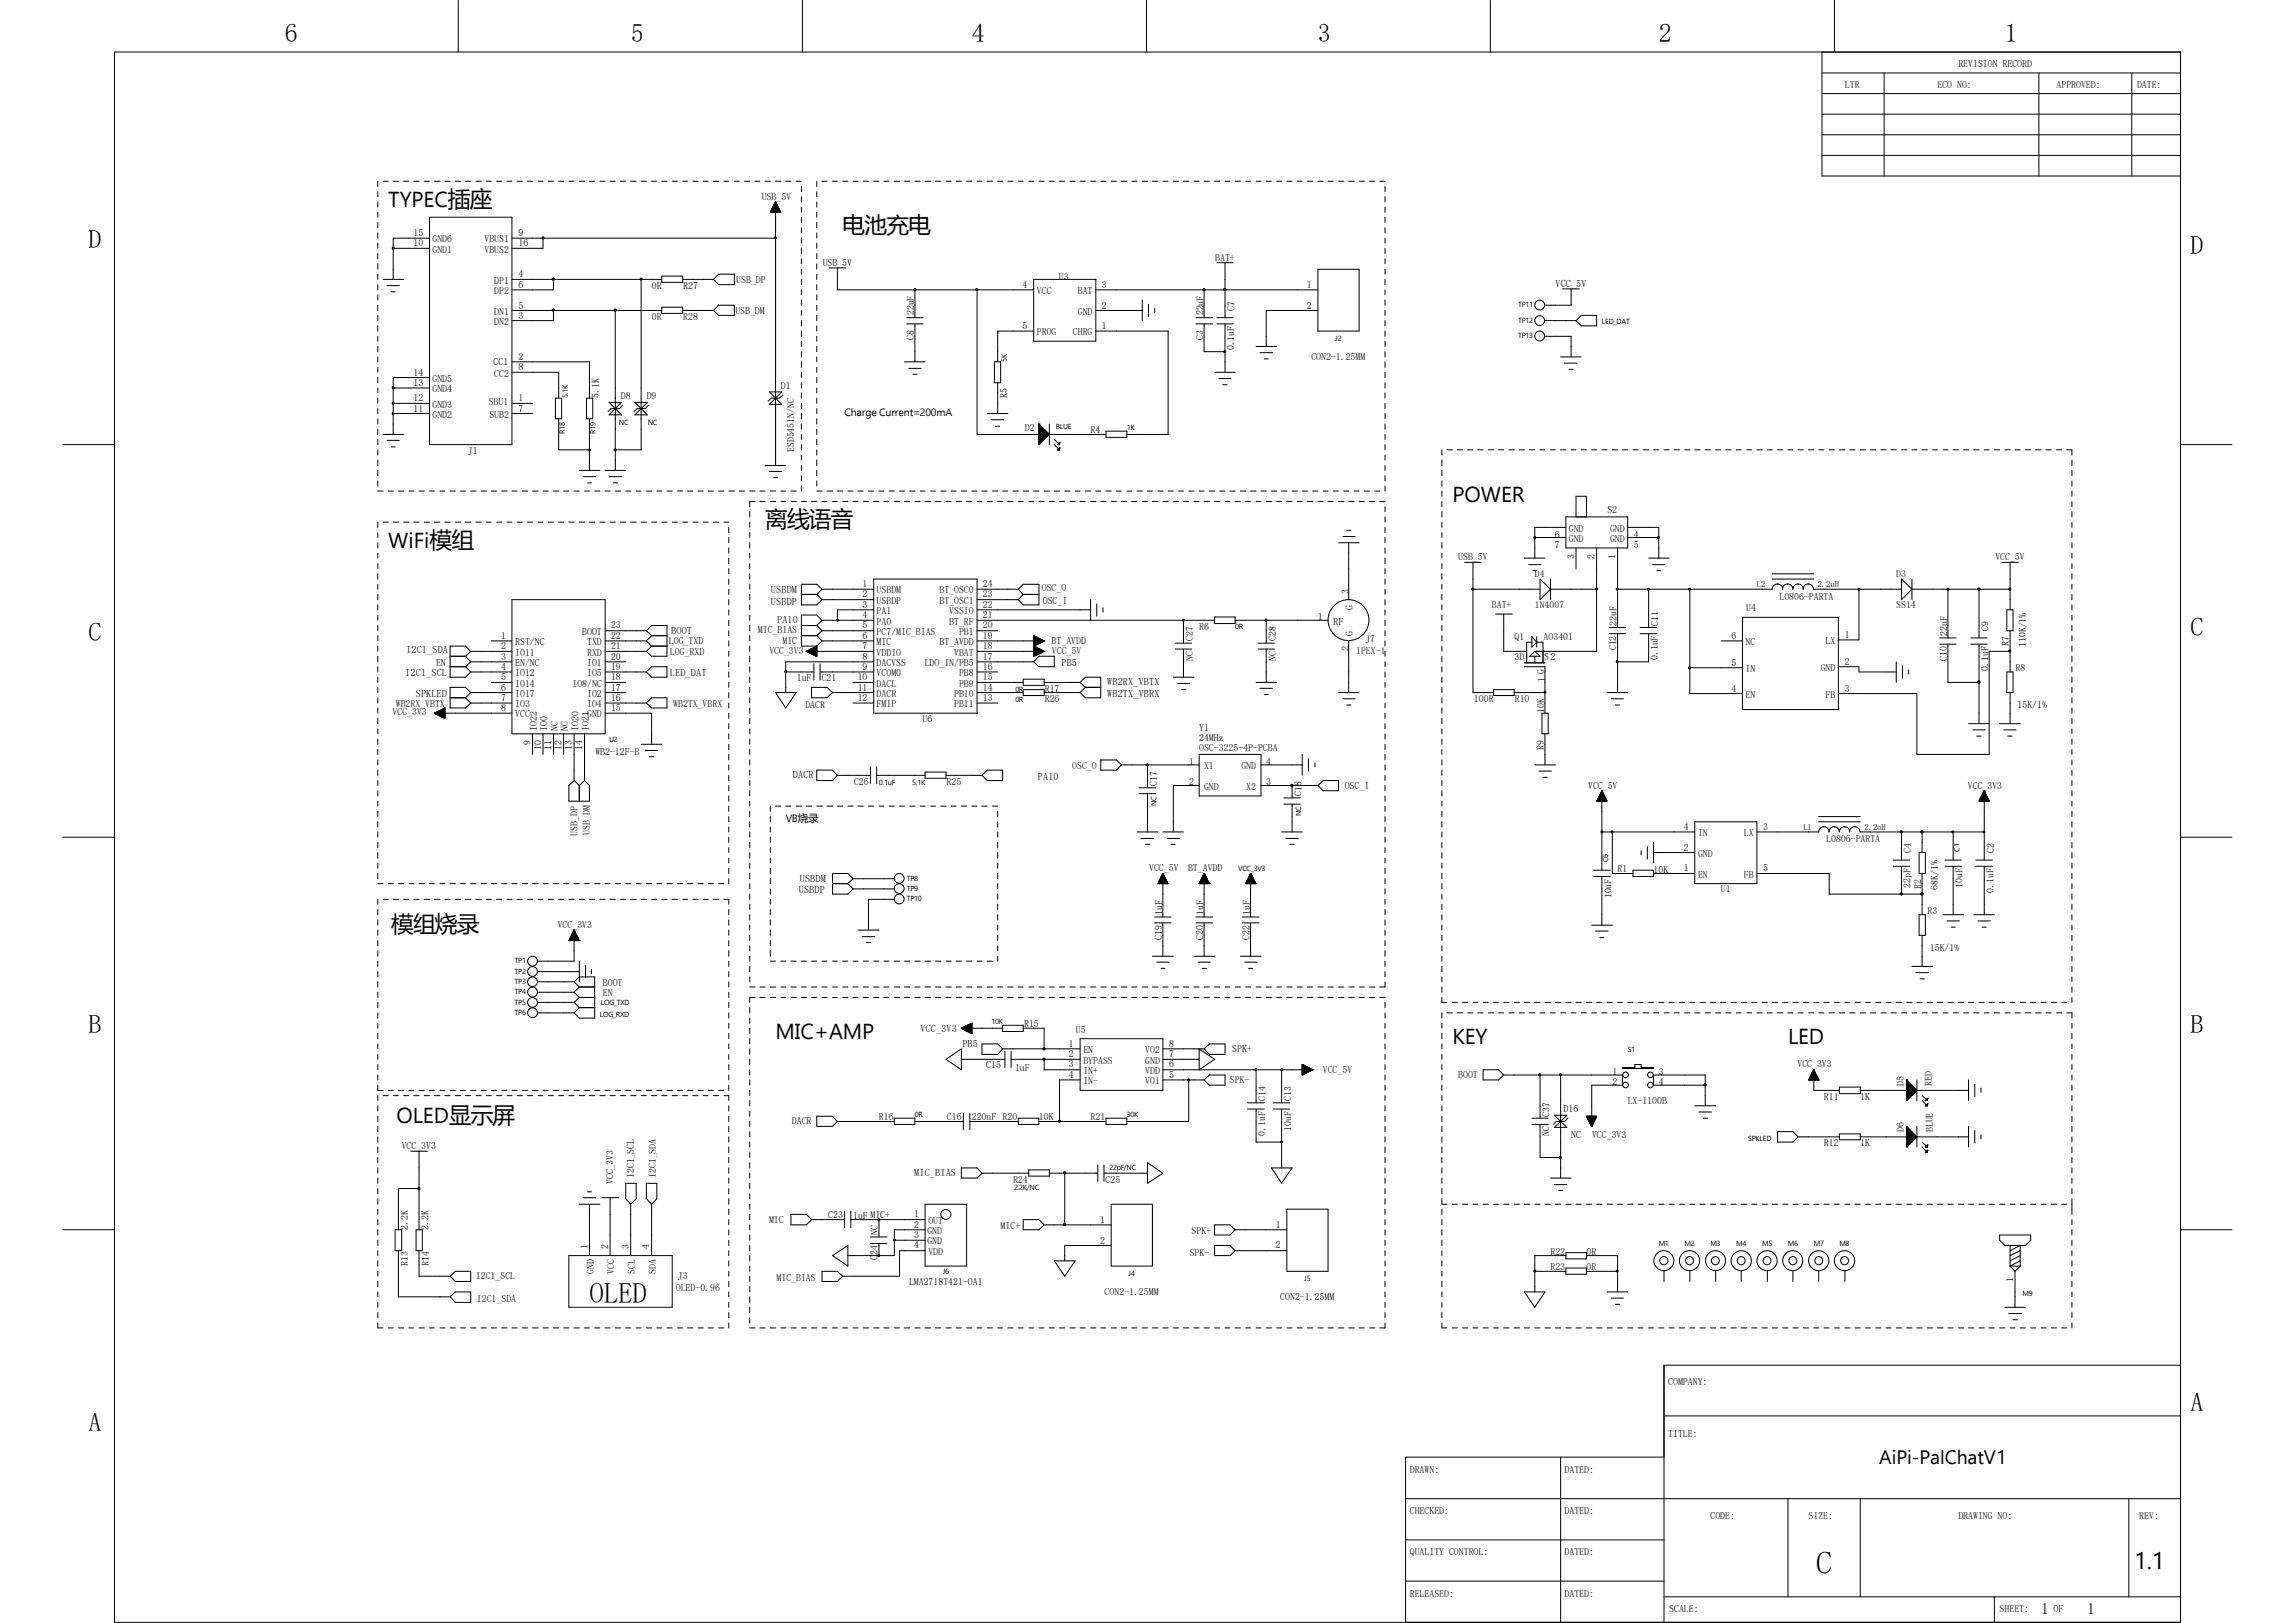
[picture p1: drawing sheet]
<svg xmlns="http://www.w3.org/2000/svg" width="297mm" height="210mm" viewBox="0 0 297 210" stroke-linecap="round" stroke-linejoin="round" font-family="sans-serif">
<defs><g id="words">
<text font-size="4.1" x="235" y="203.7">C</text>
<text font-size="3.7" x="76.3" y="168.7">OLED</text>
<g font-size="3.3">
<text x="36.9" y="5.4">6</text>
<text x="81.6" y="5.4">5</text>
<text x="125.8" y="5.4">4</text>
<text x="170.6" y="5.4">3</text>
<text x="214.7" y="5.4">2</text>
<text x="259.5" y="5.4">1</text>
<text x="11.5" y="32.1">D</text>
<text x="283.5" y="32.8">D</text>
<text x="11.5" y="82.9">C</text>
<text x="283.5" y="82.3">C</text>
<text x="11.5" y="133.7">B</text>
<text x="283.5" y="133.7">B</text>
<text x="11.5" y="185.2">A</text>
<text x="283.5" y="182.5">A</text>
</g>
<text font-size="3.1" x="276.2" y="203">1.1</text>
<g font-size="2.9">
<text x="109.1" y="30.1">电池充电</text>
<text x="99" y="68.2">离线语音</text>
<text x="50.6" y="120.6">模组烧录</text>
</g>
<g font-size="2.8">
<text x="50.2" y="26.8">TYPEC插座</text>
<text x="188" y="64.9">POWER</text>
<text x="50.2" y="70.9">WiFi模组</text>
<text x="100.4" y="134.4">MIC+AMP</text>
<text x="188" y="135.1">KEY</text>
<text x="231.4" y="135.1">LED</text>
<text x="51.3" y="145.4">OLED显示屏</text>
</g>
<text font-size="2.5" x="243.2" y="189.4">AiPi-PalChatV1</text>
<g font-size="2">
<text x="264.2" y="208.8">1</text>
<text x="270.1" y="208.8">1</text>
</g>
<g font-size="1.4">
<text x="109.3" y="53.8">Charge Current=200mA</text>
<text x="101.7" y="106.3">VB烧录</text>
</g>
<g font-size="1.3">
<text x="238.8" y="11.4">LTR</text>
<text x="250.7" y="11.4">ECO NO:</text>
<text x="253.4" y="8.7">REVISION RECORD</text>
<text x="266.1" y="11.4">APPROVED:</text>
<text x="276.6" y="11.4">DATE:</text>
<text x="98.6" y="25.9">USB_5V</text>
<text x="53.5" y="31.9">10</text>
<text x="53.5" y="30.5">15</text>
<text x="56" y="32.7">GND1</text>
<text x="56" y="31.4">GND6</text>
<text x="62.7" y="31.4">VBUS1</text>
<text x="62.7" y="32.7">VBUS2</text>
<text x="67.1" y="35.9">4</text>
<text x="67.1" y="30.5">9</text>
<text x="67.1" y="31.9">16</text>
<text x="106.5" y="34.4">USB_5V</text>
<text x="157.3" y="33.7">BAT+</text>
<text x="64" y="36.7">DP1</text>
<text x="64" y="40.7">DN1</text>
<text x="64" y="38.1">DP2</text>
<text x="67.1" y="41.2">3</text>
<text x="67.1" y="39.9">5</text>
<text x="67.1" y="37.2">6</text>
<text x="84.4" y="37.4">0R</text>
<text x="84.4" y="41.4">0R</text>
<text x="88.4" y="37.4">R27</text>
<text x="88.4" y="41.4">R28</text>
<text x="95.2" y="40.7">USB_DM</text>
<text x="95.3" y="36.7">USB_DP</text>
<text x="118.3" y="40.8" transform="rotate(-90 118.3 40.8)">22uF</text>
<text x="132.3" y="37.2">4</text>
<text x="134.2" y="38.1">VCC</text>
<text x="137" y="36.2">U3</text>
<text x="139.5" y="40.7">GND</text>
<text x="139.5" y="38.1">BAT</text>
<text x="142.6" y="39.9">2</text>
<text x="142.6" y="37.2">3</text>
<text x="155.7" y="40.8" transform="rotate(-90 155.7 40.8)">22uF</text>
<text x="159.8" y="40.2" transform="rotate(-90 159.8 40.2)">C7</text>
<text x="169.1" y="37.2">1</text>
<text x="169.1" y="39.9">2</text>
<text x="201.3" y="37.1">VCC_5V</text>
<text x="63.9" y="47.2">CC1</text>
<text x="64" y="42">DN2</text>
<text x="67.1" y="46.6">2</text>
<text x="67.1" y="47.9">8</text>
<text x="118.3" y="44" transform="rotate(-90 118.3 44)">C8</text>
<text x="132.3" y="42.6">5</text>
<text x="134.2" y="43.4">PROG</text>
<text x="138.9" y="43.4">CHRG</text>
<text x="142.6" y="42.6">1</text>
<text x="155.7" y="44" transform="rotate(-90 155.7 44)">C3</text>
<text x="159.7" y="45.3" transform="rotate(-90 159.7 45.3)">0.1uF</text>
<text x="169.7" y="46.6">CON2-1.25MM</text>
<text x="53.5" y="53.3">11</text>
<text x="53.5" y="51.9">12</text>
<text x="53.5" y="49.9">13</text>
<text x="53.5" y="48.6">14</text>
<text x="56" y="52.7">GND3</text>
<text x="56" y="50.8">GND4</text>
<text x="56" y="49.4">GND5</text>
<text x="63.2" y="52.5">SBU1</text>
<text x="64" y="48.7">CC2</text>
<text x="67.1" y="51.9">1</text>
<text x="67.1" y="53.3">7</text>
<text x="77.5" y="51.5" transform="rotate(-90 77.5 51.5)">5.1K</text>
<text x="80.3" y="51.7">D8</text>
<text x="83.7" y="51.7">D9</text>
<text x="101" y="50.3">D1</text>
<text x="130.3" y="51.5" transform="rotate(-90 130.3 51.5)">R5</text>
<text x="56" y="54.1">GND2</text>
<text x="60.5" y="58.8">J1</text>
<text x="63.3" y="54.1">SUB2</text>
<text x="102.8" y="58.5" transform="rotate(-90 102.8 58.5)">ESD5451N/NC</text>
<text x="132.6" y="55.7">D2</text>
<text x="141.1" y="56">R4</text>
<text x="201.2" y="69.6">6</text>
<text x="201.2" y="71">7</text>
<text x="203" y="68.8">GND</text>
<text x="203" y="70.1">GND</text>
<text x="208" y="66.4">S2</text>
<text x="208.4" y="68.8">GND</text>
<text x="208.4" y="70.1">GND</text>
<text x="211.5" y="69.6">4</text>
<text x="211.5" y="71">5</text>
<text x="99.8" y="76.8">USBDM</text>
<text x="111.6" y="76">1</text>
<text x="111.6" y="77.3">2</text>
<text x="113.5" y="76.8">USBDM</text>
<text x="121.6" y="76.8">BT_OSC0</text>
<text x="127.2" y="77.3">23</text>
<text x="127.2" y="76">24</text>
<text x="134.8" y="76.5">OSC_O</text>
<text x="174.5" y="76.9" transform="rotate(-90 174.5 76.9)">3</text>
<text x="188.7" y="72.5">USB_5V</text>
<text x="203.7" y="72.3" transform="rotate(-90 203.7 72.3)">3</text>
<text x="206.4" y="72.3" transform="rotate(-90 206.4 72.3)">2</text>
<text x="209" y="72.3" transform="rotate(-90 209 72.3)">1</text>
<text x="230.3" y="77.6">L0806-PARTA</text>
<text x="245.4" y="74.6">D3</text>
<text x="258.2" y="72.5">VCC_5V</text>
<text x="64.9" y="82.7">1</text>
<text x="64.9" y="84">2</text>
<text x="66.7" y="83.5">RST/NC</text>
<text x="75.4" y="82.2">BOOT</text>
<text x="76" y="83.5">TXD</text>
<text x="79.1" y="82.7">22</text>
<text x="79.1" y="84">21</text>
<text x="79.1" y="81.3">23</text>
<text x="86.6" y="83.4">LOG_TXD</text>
<text x="86.9" y="82">BOOT</text>
<text x="98.1" y="81.9">MIC_BIAS</text>
<text x="99.8" y="78.3">USBDP</text>
<text x="100.6" y="80.6">PA10</text>
<text x="101.3" y="83.4">MIC</text>
<text x="111.6" y="78.7">3</text>
<text x="111.6" y="80">4</text>
<text x="111.6" y="81.3">5</text>
<text x="111.6" y="82.7">6</text>
<text x="111.6" y="84">7</text>
<text x="113.5" y="78.1">USBDP</text>
<text x="113.5" y="79.5">PA1</text>
<text x="113.5" y="80.8">PA0</text>
<text x="113.5" y="82.2">PC7/MIC_BIAS</text>
<text x="113.5" y="83.5">MIC</text>
<text x="121.6" y="83.5">BT_AVDD</text>
<text x="121.6" y="78.1">BT_OSC1</text>
<text x="122.9" y="80.8">BT_RF</text>
<text x="122.9" y="79.5">VSSIO</text>
<text x="124.1" y="82.2">PB1</text>
<text x="127.2" y="84">18</text>
<text x="127.2" y="82.7">19</text>
<text x="127.2" y="81.3">20</text>
<text x="127.2" y="80">21</text>
<text x="127.2" y="78.7">22</text>
<text x="135" y="78.1">OSC_I</text>
<text x="136.1" y="83.4">BT_AVDD</text>
<text x="154.4" y="83" transform="rotate(-90 154.4 83)">C27</text>
<text x="155.2" y="81.5">R6</text>
<text x="165.1" y="83" transform="rotate(-90 165.1 83)">C28</text>
<text x="170.6" y="80.3">1</text>
<text x="172.6" y="80.8">RF</text>
<text x="175.1" y="82.3" transform="rotate(-90 175.1 82.3)">G</text>
<text x="175.1" y="79" transform="rotate(-90 175.1 79)">G</text>
<text x="193.1" y="78.7">BAT+</text>
<text x="196" y="82.8">Q1</text>
<text x="199.8" y="82.8">AO3401</text>
<text x="209.2" y="80.9" transform="rotate(-90 209.2 80.9)">22uF</text>
<text x="214.6" y="81" transform="rotate(-90 214.6 81)">C11</text>
<text x="224.1" y="82.7">6</text>
<text x="225.9" y="83.5">NC</text>
<text x="226" y="79.1">U4</text>
<text x="236.3" y="83.4">LX</text>
<text x="238.8" y="82.5">1</text>
<text x="245.4" y="78.7">SS14</text>
<text x="252" y="82.3" transform="rotate(-90 252 82.3)">22uF</text>
<text x="257.3" y="81.7" transform="rotate(-90 257.3 81.7)">C9</text>
<text x="260" y="83.6" transform="rotate(-90 260 83.6)">R7</text>
<text x="262.2" y="83.7" transform="rotate(-90 262.2 83.7)">110K/1%</text>
<text x="52.5" y="87.5">I2C1_SCL</text>
<text x="52.6" y="84.5">I2C1_SDA</text>
<text x="56.4" y="86.1">EN</text>
<text x="64.9" y="85.3">3</text>
<text x="64.9" y="86.7">4</text>
<text x="64.9" y="88">5</text>
<text x="64.9" y="89.4">6</text>
<text x="66.7" y="84.8">IO11</text>
<text x="66.7" y="86.2">EN/NC</text>
<text x="66.7" y="87.5">IO12</text>
<text x="66.7" y="88.9">IO14</text>
<text x="74.1" y="88.9">IO8/NC</text>
<text x="76" y="84.8">RXD</text>
<text x="76" y="86.2">IO1</text>
<text x="76" y="87.5">IO5</text>
<text x="79.1" y="85.3">20</text>
<text x="79.1" y="86.7">19</text>
<text x="79.1" y="88">18</text>
<text x="79.1" y="89.4">17</text>
<text x="86.7" y="84.8">LOG_RXD</text>
<text x="86.7" y="87.5">LED_DAT</text>
<text x="99.6" y="84.7">VCC_3V3</text>
<text x="103.1" y="88.2">1uF</text>
<text x="106.3" y="88.2">C21</text>
<text x="111" y="88">10</text>
<text x="111" y="89.4">11</text>
<text x="111.6" y="85.3">8</text>
<text x="111.6" y="86.7">9</text>
<text x="113.5" y="84.8">VDDIO</text>
<text x="113.5" y="86.2">DACVSS</text>
<text x="113.5" y="87.5">VCOM0</text>
<text x="113.5" y="88.9">DACL</text>
<text x="119.7" y="86.2">LDO_IN/PB5</text>
<text x="123.5" y="84.8">VBAT</text>
<text x="124.1" y="88.9">PB9</text>
<text x="124.1" y="87.5">PB8</text>
<text x="127.2" y="89.4">14</text>
<text x="127.2" y="88">15</text>
<text x="127.2" y="86.7">16</text>
<text x="127.2" y="85.3">17</text>
<text x="135.2" y="89.5">R17</text>
<text x="136.1" y="84.7">VCC_5V</text>
<text x="137.4" y="86.1">PB5</text>
<text x="143.3" y="88.7">WB2RX_VBTX</text>
<text x="154.4" y="85.6" transform="rotate(-90 154.4 85.6)">NC</text>
<text x="165.1" y="85.6" transform="rotate(-90 165.1 85.6)">NC</text>
<text x="174.5" y="84.3" transform="rotate(-90 174.5 84.3)">2</text>
<text x="196" y="85.4">3D</text>
<text x="199.9" y="85.3">S2</text>
<text x="199.9" y="88.3" transform="rotate(-90 199.9 88.3)">1 G</text>
<text x="209.2" y="84.2" transform="rotate(-90 209.2 84.2)">C12</text>
<text x="214.5" y="85.4" transform="rotate(-90 214.5 85.4)">0.1uF</text>
<text x="224.1" y="89.5">4</text>
<text x="224.1" y="86.1">5</text>
<text x="225.9" y="87">IN</text>
<text x="235.6" y="86.8">GND</text>
<text x="238.8" y="86">2</text>
<text x="238.8" y="89.5">3</text>
<text x="252" y="85.5" transform="rotate(-90 252 85.5)">C10</text>
<text x="257.3" y="86.8" transform="rotate(-90 257.3 86.8)">0.1uF</text>
<text x="260.9" y="86.9">R8</text>
<text x="50.8" y="92.5">VCC_3V3</text>
<text x="51.2" y="91.5">WB2RX_VBTX</text>
<text x="53.8" y="90.2">SPKLED</text>
<text x="64.9" y="90.7">7</text>
<text x="64.9" y="92">8</text>
<text x="66.7" y="90.2">IO17</text>
<text x="66.7" y="91.5">IO3</text>
<text x="66.7" y="92.8">VCC</text>
<text x="69.5" y="94.6" transform="rotate(-90 69.5 94.6)">IO22</text>
<text x="70.8" y="94.6" transform="rotate(-90 70.8 94.6)">IO0</text>
<text x="72.2" y="94.6" transform="rotate(-90 72.2 94.6)">NC</text>
<text x="73.5" y="94.6" transform="rotate(-90 73.5 94.6)">NC</text>
<text x="74.8" y="94.6" transform="rotate(-90 74.8 94.6)">IO20</text>
<text x="76" y="90.2">IO2</text>
<text x="76" y="91.5">IO4</text>
<text x="76" y="92.8">GND</text>
<text x="76.2" y="94.6" transform="rotate(-90 76.2 94.6)">IO21</text>
<text x="79.1" y="90.7">16</text>
<text x="79.1" y="92">15</text>
<text x="87.1" y="91.5">WB2TX_VBRX</text>
<text x="104.2" y="91.6">DACR</text>
<text x="111" y="90.7">12</text>
<text x="113.5" y="90.2">DACR</text>
<text x="113.5" y="91.5">FMIP</text>
<text x="119.4" y="93.4">U6</text>
<text x="123.5" y="91.5">PB11</text>
<text x="123.5" y="90.2">PB10</text>
<text x="127.2" y="90.7">13</text>
<text x="135.2" y="90.8">R26</text>
<text x="143.3" y="90.2">WB2TX_VBRX</text>
<text x="155.2" y="94.6">Y1</text>
<text x="155.2" y="95.9">24MHz</text>
<text x="190.8" y="90.8">100R</text>
<text x="196" y="90.8">R10</text>
<text x="199.9" y="92.3" transform="rotate(-90 199.9 92.3)">10K</text>
<text x="225.9" y="90.3">EN</text>
<text x="236.3" y="90.3">FB</text>
<text x="261.1" y="91.6">15K/1%</text>
<text x="68.7" y="96.4" transform="rotate(-90 68.7 96.4)">9</text>
<text x="70" y="97.1" transform="rotate(-90 70 97.1)">10</text>
<text x="71.3" y="97.1" transform="rotate(-90 71.3 97.1)">11</text>
<text x="72.7" y="97.1" transform="rotate(-90 72.7 97.1)">12</text>
<text x="74" y="97.1" transform="rotate(-90 74 97.1)">13</text>
<text x="75.4" y="97.1" transform="rotate(-90 75.4 97.1)">14</text>
<text x="77" y="97.7">WB2-12F-B</text>
<text x="102.6" y="100.7">DACR</text>
<text x="110.5" y="101.6">C26</text>
<text x="122.5" y="101.6">R25</text>
<text x="134.3" y="100.9">PA10</text>
<text x="138.8" y="99.5">OSC_O</text>
<text x="149.7" y="101.7" transform="rotate(-90 149.7 101.7)">C17</text>
<text x="153.9" y="99">1</text>
<text x="153.9" y="101.6">2</text>
<text x="155.2" y="97.2">OSC-3225-4P-PCBA</text>
<text x="155.8" y="99.5">X1</text>
<text x="160.7" y="99.5">GND</text>
<text x="163.9" y="101.6">3</text>
<text x="163.9" y="99">4</text>
<text x="199.8" y="97" transform="rotate(-90 199.8 97)">R9</text>
<text x="76.3" y="108" transform="rotate(-90 76.3 108)">USB_DM</text>
<text x="155.8" y="102.2">GND</text>
<text x="161.3" y="102.2">X2</text>
<text x="168.4" y="103" transform="rotate(-90 168.4 103)">C18</text>
<text x="174" y="102.1">OSC_I</text>
<text x="205.5" y="102.1">VCC_5V</text>
<text x="217.9" y="107.4">4</text>
<text x="228.2" y="107.4">3</text>
<text x="254.7" y="102.1">VCC_3V3</text>
<text x="74.7" y="108.1" transform="rotate(-90 74.7 108.1)">USB_DP</text>
<text x="148.7" y="112.7">VCC_5V</text>
<text x="153.8" y="112.7">BT_AVDD</text>
<text x="209.3" y="112.9">R1</text>
<text x="214" y="112.9">10K</text>
<text x="217.9" y="110.1">2</text>
<text x="217.9" y="112.7">1</text>
<text x="219.8" y="108.2">IN</text>
<text x="219.8" y="110.9">GND</text>
<text x="219.8" y="113.6">EN</text>
<text x="225.7" y="108.2">LX</text>
<text x="225.7" y="113.6">FB</text>
<text x="228.2" y="112.7">5</text>
<text x="236.3" y="109">L0806-PARTA</text>
<text x="247.3" y="110.4" transform="rotate(-90 247.3 110.4)">C4</text>
<text x="258" y="110.4" transform="rotate(-90 258 110.4)">C2</text>
<text x="103.4" y="115.6">USBDP</text>
<text x="103.5" y="114.1">USBDM</text>
<text x="150.4" y="118.4" transform="rotate(-90 150.4 118.4)">1uF</text>
<text x="155.7" y="118.4" transform="rotate(-90 155.7 118.4)">1uF</text>
<text x="161.8" y="118.4" transform="rotate(-90 161.8 118.4)">1uF</text>
<text x="208.5" y="116.2" transform="rotate(-90 208.5 116.2)">10uF</text>
<text x="222.7" y="115.4">U1</text>
<text x="247.3" y="114.9" transform="rotate(-90 247.3 114.9)">22pF</text>
<text x="248.6" y="115" transform="rotate(-90 248.6 115)">R2</text>
<text x="249.5" y="118.3">R3</text>
<text x="250.8" y="115.1" transform="rotate(-90 250.8 115.1)">68K/1%</text>
<text x="254" y="114.9" transform="rotate(-90 254 114.9)">10uF</text>
<text x="258" y="115.5" transform="rotate(-90 258 115.5)">0.1uF</text>
<text x="72.2" y="120.1">VCC_3V3</text>
<text x="150.4" y="121.6" transform="rotate(-90 150.4 121.6)">C19</text>
<text x="155.7" y="121.6" transform="rotate(-90 155.7 121.6)">C20</text>
<text x="161.7" y="121.6" transform="rotate(-90 161.7 121.6)">C22</text>
<text x="249.8" y="123">15K/1%</text>
<text x="78" y="127.6">BOOT</text>
<text x="78" y="128.8">EN</text>
<text x="119.1" y="133.6">VCC_3V3</text>
<text x="124.5" y="135.5">PB5</text>
<text x="132.5" y="132.9">R15</text>
<text x="138.3" y="136.8">2</text>
<text x="138.3" y="135.5">1</text>
<text x="139.2" y="133.7">U5</text>
<text x="140.2" y="137.6">BYPASS</text>
<text x="140.2" y="136.3">EN</text>
<text x="148.2" y="136.3">VO2</text>
<text x="148.2" y="137.6">GND</text>
<text x="151.3" y="135.5">8</text>
<text x="151.3" y="136.8">7</text>
<text x="159.5" y="136.1">SPK+</text>
<text x="127.6" y="138.3">C15</text>
<text x="131.4" y="138.6">1uF</text>
<text x="138.3" y="139.5">4</text>
<text x="138.3" y="138.1">3</text>
<text x="140.2" y="140.3">IN-</text>
<text x="140.2" y="139">IN+</text>
<text x="148.2" y="139">VDD</text>
<text x="148.2" y="140.3">VO1</text>
<text x="151.3" y="138.1">6</text>
<text x="151.3" y="139.5">5</text>
<text x="159.2" y="140.2">SPK-</text>
<text x="163.8" y="142.5" transform="rotate(-90 163.8 142.5)">C14</text>
<text x="167.1" y="142.5" transform="rotate(-90 167.1 142.5)">C13</text>
<text x="171.2" y="138.8">VCC_5V</text>
<text x="188.7" y="139.5">BOOT</text>
<text x="202.4" y="143.9">D16</text>
<text x="208.7" y="139.1">1</text>
<text x="208.7" y="140.4">2</text>
<text x="210.7" y="142.8">LX-1100B</text>
<text x="214.7" y="139.1">3</text>
<text x="214.7" y="140.4">4</text>
<text x="232.6" y="138.1">VCC_3V3</text>
<text x="236.1" y="142.3">R11</text>
<text x="240.7" y="142.3">1K</text>
<text x="246.4" y="140.5" transform="rotate(-90 246.4 140.5)">D5</text>
<text x="250" y="140.5" transform="rotate(-90 250 140.5)">RED</text>
<text x="52" y="148.7">VCC_3V3</text>
<text x="102.5" y="145.5">DACR</text>
<text x="113.7" y="144.9">R16</text>
<text x="122.6" y="144.9">C16</text>
<text x="125.8" y="145">220nF R20</text>
<text x="134.5" y="145">10K</text>
<text x="141.1" y="144.9">R21</text>
<text x="163.7" y="146.9" transform="rotate(-90 163.7 146.9)">0.1uF</text>
<text x="167.1" y="146.3" transform="rotate(-90 167.1 146.3)">10uF</text>
<text x="200.5" y="147" transform="rotate(-90 200.5 147)">NC</text>
<text x="200.5" y="144.5" transform="rotate(-90 200.5 144.5)">C37</text>
<text x="203.3" y="147.3">NC</text>
<text x="206" y="147.2">VCC_3V3</text>
<text x="236.1" y="148.3">R12</text>
<text x="240.7" y="148.3">1K</text>
<text x="246.4" y="146.5" transform="rotate(-90 246.4 146.5)">D6</text>
<text x="250.1" y="146.5" transform="rotate(-90 250.1 146.5)">BLUE</text>
<text x="79.4" y="153.2" transform="rotate(-90 79.4 153.2)">VCC_3V3</text>
<text x="82" y="152.4" transform="rotate(-90 82 152.4)">I2C1_SCL</text>
<text x="84.9" y="152.4" transform="rotate(-90 84.9 152.4)">I2C1_SDA</text>
<text x="118.3" y="152.2">MIC_BIAS</text>
<text x="131.1" y="153">R24</text>
<text x="143.1" y="153">C25</text>
<text x="52.8" y="159.1" transform="rotate(-90 52.8 159.1)">2.2K</text>
<text x="55.5" y="159.1" transform="rotate(-90 55.5 159.1)">2.2K</text>
<text x="76" y="161.7" transform="rotate(-90 76 161.7)">1</text>
<text x="78.7" y="161.7" transform="rotate(-90 78.7 161.7)">2</text>
<text x="81.4" y="161.7" transform="rotate(-90 81.4 161.7)">3</text>
<text x="84" y="161.7" transform="rotate(-90 84 161.7)">4</text>
<text x="99.5" y="158.2">MIC</text>
<text x="107.2" y="157.6">C23</text>
<text x="110.4" y="157.7">1uF MIC+</text>
<text x="113.6" y="159.8" transform="rotate(-90 113.6 159.8)">NC</text>
<text x="118.3" y="157.5">1</text>
<text x="118.3" y="158.9">2</text>
<text x="118.3" y="160.2">3</text>
<text x="118.3" y="161.5">4</text>
<text x="120" y="159.7">GND</text>
<text x="120" y="160.9">GND</text>
<text x="120.1" y="158.4">OUT</text>
<text x="129.5" y="159">MIC+</text>
<text x="142.4" y="158.2">1</text>
<text x="142.4" y="160.9">2</text>
<text x="154.2" y="159.7">SPK+</text>
<text x="165.1" y="158.9">1</text>
<text x="165.1" y="161.5">2</text>
<text x="52.8" y="163.8" transform="rotate(-90 52.8 163.8)">R13</text>
<text x="55.5" y="163.8" transform="rotate(-90 55.5 163.8)">R14</text>
<text x="61.6" y="165.6">I2C1_SCL</text>
<text x="76.8" y="164.8" transform="rotate(-90 76.8 164.8)">GND</text>
<text x="79.5" y="164.8" transform="rotate(-90 79.5 164.8)">VCC</text>
<text x="82.2" y="164.8" transform="rotate(-90 82.2 164.8)">SCL</text>
<text x="84.9" y="164.8" transform="rotate(-90 84.9 164.8)">SDA</text>
<text x="87.5" y="167.1">OLED-0.96</text>
<text x="87.7" y="165.6">J3</text>
<text x="100.5" y="165.8">MIC_BIAS</text>
<text x="113.6" y="163" transform="rotate(-90 113.6 163)">C24</text>
<text x="117.6" y="166.2">LMA2718T421-OA1</text>
<text x="120.1" y="162.4">VDD</text>
<text x="143" y="167.6">CON2-1.25MM</text>
<text x="154" y="162.5">SPK-</text>
<text x="200.7" y="162.3">R22</text>
<text x="200.7" y="164.4">R23</text>
<text x="205.3" y="162.4">0R</text>
<text x="205.3" y="164.4">0R</text>
<text x="260.5" y="165.9" transform="rotate(-90 260.5 165.9)">1</text>
<text x="61.7" y="168.5">I2C1_SDA</text>
<text x="165.7" y="168.3">CON2-1.25MM</text>
<text x="215.9" y="179.2">COMPANY:</text>
<text x="215.9" y="185.9">TITLE:</text>
<text x="182.5" y="190.5">DRAWN:</text>
<text x="202.5" y="190.5">DATED:</text>
<text x="182.5" y="195.9">CHECKED:</text>
<text x="202.5" y="195.9">DATED:</text>
<text x="221.4" y="196.6">CODE:</text>
<text x="234.1" y="196.6">SIZE:</text>
<text x="253.4" y="196.6">DRAWING NO:</text>
<text x="276.9" y="196.6">REV:</text>
<text x="182.5" y="201.3">QUALITY CONTROL:</text>
<text x="202.5" y="201.3">DATED:</text>
<text x="182.5" y="206.6">RELEASED:</text>
<text x="202.5" y="206.6">DATED:</text>
<text x="216" y="208.6">SCALE:</text>
<text x="258.8" y="208.6">SHEET:</text>
<text x="265.8" y="208.6">OF</text>
</g>
<g font-size="1.2">
<text x="198.6" y="74.6">D4</text>
<text x="176.7" y="83.1">J7</text>
<text x="198.6" y="78.7">1N4007</text>
<text x="175.5" y="84.7">IPEX-1</text>
</g>
<g font-size="1.1">
<text x="227.4" y="76">L2</text>
<text x="235.2" y="76">2.2uH</text>
<text x="233.4" y="107.4">L1</text>
<text x="241.3" y="107.4">2.2uH</text>
</g>
<g font-size="1">
<text x="196.5" y="39.8">TP11</text>
<text x="196.5" y="41.7">TP12</text>
<text x="207.3" y="41.9">LED_DAT</text>
<text x="130.3" y="46.8" transform="rotate(-90 130.3 46.8)">5K</text>
<text x="172.8" y="44.2">J2</text>
<text x="196.5" y="43.8">TP13</text>
<text x="73.5" y="51.5" transform="rotate(-90 73.5 51.5)">5.1K</text>
<text x="73.1" y="56.2" transform="rotate(-90 73.1 56.2)">R18</text>
<text x="77.1" y="56.2" transform="rotate(-90 77.1 56.2)">R19</text>
<text x="80.1" y="54.9">NC</text>
<text x="83.8" y="54.9">NC</text>
<text x="136.7" y="55.5">BLUE</text>
<text x="145.8" y="55.6">1K</text>
<text x="159.9" y="81.4">0R</text>
<text x="131.4" y="89.5">0R</text>
<text x="131.4" y="90.8">0R</text>
<text x="78.8" y="96.1">U2</text>
<text x="113.7" y="101.5">0.1uF</text>
<text x="118.1" y="101.5">5.1K</text>
<text x="149.7" y="104.3" transform="rotate(-90 149.7 104.3)">NC</text>
<text x="168.4" y="105.6" transform="rotate(-90 168.4 105.6)">NC</text>
<text x="117.3" y="114">TP8</text>
<text x="160.2" y="112.7">VCC_3V3</text>
<text x="208.1" y="111.6" transform="rotate(-90 208.1 111.6)">C6</text>
<text x="253.6" y="110.2" transform="rotate(-90 253.6 110.2)">C1</text>
<text x="117.3" y="115.3">TP9</text>
<text x="117.3" y="116.6">TP10</text>
<text x="66.6" y="124.6">TP1</text>
<text x="66.6" y="126">TP2</text>
<text x="66.6" y="127.3">TP3</text>
<text x="66.6" y="128.7">TP4</text>
<text x="66.6" y="130">TP5</text>
<text x="66.6" y="131.4">TP6</text>
<text x="77.6" y="131.6">LOG_RXD</text>
<text x="77.8" y="130">LOG_TXD</text>
<text x="128.3" y="132.5">10K</text>
<text x="210.7" y="136.1">S1</text>
<text x="118.4" y="144.5">0R</text>
<text x="145.8" y="144.5">30K</text>
<text x="226.2" y="147.7">SPKLED</text>
<text x="131.2" y="153.9">2.2K/NC</text>
<text x="143.6" y="151.4">22pF/NC</text>
<text x="214.7" y="161.3">M1</text>
<text x="218" y="161.3">M2</text>
<text x="221.4" y="161.3">M3</text>
<text x="224.7" y="161.3">M4</text>
<text x="228" y="161.3">M5</text>
<text x="231.4" y="161.3">M6</text>
<text x="234.7" y="161.3">M7</text>
<text x="238" y="161.3">M8</text>
<text x="122" y="164.9">J6</text>
<text x="146" y="165.1">J4</text>
<text x="168.8" y="165.8">J5</text>
<text x="261.7" y="167.7">M9</text>
</g>
</g></defs>
<g fill="none" stroke="#000" stroke-width=".13">
<path d="M14.8 6.7h267.4v203.2h-267.4zM59.3 0v6.7M103.8 0v6.7M148.4 0v6.7M192.9 0v6.7M235.8 14.8h46.4M235.8 9.4h46.4M235.8 12.1h46.4M235.8 17.4h46.4M235.8 6.7v16.1h46.4M237.4 0v6.7M243.8 9.4v13.4"/>
<path d="M263.9 9.4v13.4M275.9 9.4v13.4M48.9 23.5v.6M48.9 24.8v.6M48.9 26.1v.7M48.9 27.5v.6M48.9 28.8v.7M48.9 30.1v.7M48.9 31.5v.6M48.9 32.8v.7M48.9 34.1v.7M48.9 35.5v.7"/>
<path d="M48.9 36.8v.7M48.9 38.1v.7M48.9 39.5v.7M49.6 23.5h.6M49.6 36.2h2.6M50.1 37h1.6M50.6 37.8h.5M50.9 23.5h.7M50.9 32.1h4.7M52.2 23.5h.7M53.6 23.5h.6M54.9 23.5h.7"/>
<path d="M55.6 28.1h10.7v29.4h-10.7zM55.6 30.8h-4.7v5.4M56.2 23.5h.7M57.6 23.5h.7M58.9 23.5h.7M60.2 23.5h.7M61.6 23.5h.7M62.9 23.5h.7M64.3 23.5h.6M65.6 23.5h.7M66.3 36.2h19.3M66.3 30.8h34.1"/>
<path d="M66.9 23.5h.7M68.3 23.5h.6M69.6 23.5h.7M70.3 30.8v1.3h-4M71 23.5h.6M71.6 36.2v1.3h-5.3M72.3 23.5h.6M73.6 23.5h.7M75 23.5h.6M76.3 23.5h.7M77.6 23.5h.7M79 23.5h.6"/>
<path d="M80.3 23.5h.7M81.6 23.5h.7M83 36.2h.1M83 23.5h.7M83 36.2v22h-3.4M84.3 23.5h.7M85.6 23.5h.7M85.6 35.7h2.7v.8h-2.7zM85.6 39.8h2.7v.8h-2.7zM87 23.5h.7M88.3 23.5h.7M88.3 36.2h4"/>
<path d="M89.7 23.5h.6M91 23.5h.7M92.3 23.5h.7M93 39.5h2v1.3h-2l-.7-.6zM93 35.5h2v1.3h-2l-.7-.6zM93.7 23.5h.6M95 23.5h.7M96.4 23.5h.6M97.7 23.5h.6M99 23.5h.7M99.7 27.4h1.3M99.8 27.3h1.1"/>
<path d="M99.8 27.2h1.1v.3M99.8 27.2v.3M99.9 27.2h1M99.9 27.1h.9v.4M99.9 27.1v.4M99.9 27.1h.9M99.9 27h.9M99.9 27v.5M100 26.9h.8v.6M100 26.8v.7M100 26.8h.7M100 26.7v.8"/>
<path d="M100.1 26.8h.6v.7M100.1 26.7h.5M100.1 26.6h.5M100.1 26.6v.9M100.2 26.6h.4M100.2 26.5h.3v1M100.2 26.4v1.1M100.2 26.4h.3M100.2 26.3v1.2M100.3 26.3h.1M100.3 26.2h.1v1.3M100.3 26.2v1.3"/>
<path d="M100.3 26.2h.1M100.4 26.2h.1M100.4 23.5h.6M100.4 26.1v34.1M100.4 26.1l.6 1.4h-1.3zM100.5 26.3v1.2M100.5 26.5h-.3v1M100.6 26.5v1M100.6 26.7v.8M100.8 27v.5M100.9 27.3h-1.1v.2M100.9 27.3v.2"/>
<path d="M101 27.4h-1.3v.1M101 27.4v.1M101.7 23.5h.7M103 23.5h.7M103.7 24.1v.7M103.7 25.4v.7M103.7 26.8v.7M103.7 28.1v.7M103.7 29.5v.6M103.7 30.8v.7M103.7 32.1v.7M103.7 33.5v.6"/>
<path d="M103.7 34.8v.7M103.7 36.2v.6M103.7 37.5v.6M103.7 38.8v.7M105.7 23.5v.6M105.7 24.8v.6M105.7 26.1v.7M105.7 27.5v.6M105.7 28.8v.7M105.7 30.1v.7M105.7 31.5v.6M105.7 32.8v.7"/>
<path d="M105.7 34.1v.7M105.7 35.5v.7M105.7 36.8v.7M105.7 38.1v.7M105.7 39.5v.7M106.4 23.5h.6M107.3 34.7h2.1M107.7 23.5h.7M108.4 34.7v2.8h25.4M109.1 23.5h.6M110.4 23.5h.6M111.7 23.5h.7"/>
<path d="M113.1 23.5h.6M114.4 23.5h.7M115.7 23.5h.7M117.1 23.5h.6M118.4 23.5h.7M118.4 37.5v3.6M119.7 23.5h.7M121.1 23.5h.7M122.4 23.5h.7M123.7 23.5h.7M125.1 23.5h.7M126.4 23.5h.7"/>
<path d="M126.4 37.5v18.7h16.7M127.8 23.5h.6M129.1 23.5h.7M130.4 23.5h.7M131.8 23.5h.6M133.1 23.5h.7M133.8 36.2h8v8h-8zM134.5 23.5h.6M135.8 23.5h.6M137.1 23.5h.7M138.5 23.5h.6M139.8 23.5h.7"/>
<path d="M141.1 23.5h.7M141.8 37.5h28.8M142.5 23.5h.6M143.8 23.5h.7M145.1 23.5h.7M146.5 23.5h.7M147.8 23.5h.7M147.8 38.8v2.7M148.6 39.4v1.6M149.1 23.5h.8M149.4 39.9v.5M150.5 23.5h.7"/>
<path d="M151.8 23.5h.7M153.2 23.5h.6M154.5 23.5h.7M155.8 23.5h.7M155.8 37.5v3.6M157.2 23.5h.7M157.5 34h2.1M158.5 37.5h.1M158.5 23.5h.7M158.5 34v7.1M159.9 23.5h.6M161.2 23.5h.6"/>
<path d="M162.6 23.5h.6M163.9 23.5h.6M165.2 23.5h.7M166.5 23.5h.7M167.9 23.5h.6M169.2 23.5h.7M170.6 23.5h.6M170.6 34.8h5.3v8h-5.3zM171.9 23.5h.7M173.2 23.5h.7M174.5 23.5h.8M175.9 23.5h.7"/>
<path d="M177.2 23.5h.7M178.6 23.5h.6M179.2 24.1v.7M179.2 25.4v.7M179.2 26.8v.7M179.2 28.1v.7M179.2 29.5v.6M179.2 30.8v.7M179.2 32.1v.7M179.2 33.5v.6M179.2 34.8v.7M179.2 36.2v.6"/>
<path d="M179.2 37.5v.6M179.2 38.8v.7M202.2 37.4h2.2M203.3 37.4v2.1h-3.4M235.8 20.1h46.4M8.1 57.5h6.7M48.9 40.8v.7M48.9 42.2v.6M48.9 43.5v.7M48.9 44.8v.7M48.9 46.2v.6M48.9 47.5v.7"/>
<path d="M48.9 48.9v.6M48.9 50.2v.6M48.9 51.5v.7M48.9 52.9v.6M48.9 54.2v.7M48.9 55.5v.7M48.9 56.9v.6M48.9 58.2v.7M48.9 59.5v.7M49.6 56.2h2.6M50.1 57h1.6M50.6 57.8h.5"/>
<path d="M50.9 52.2h4.7M50.9 53.5h4.7M50.9 50.2h4.7M55.6 48.9h-4.7v7.3M66.3 46.8h10v4.7M66.3 52.2h2.6M66.3 40.2h19.3M66.3 53.5h2.6M66.3 48.2h6v3.3M71.6 40.2v1.3h-5.3M71.9 51.5h.8v2.7h-.8zM72.3 54.2v4h4"/>
<path d="M75.9 51.5h.8v2.7h-.8zM76.3 54.2v6.7M78.8 52.1l1.6 1.6h-1.6l1.6-1.6zM79.6 40.2v20.7M80.6 52.5l-.4 .4h-1.1l-.4 .4M82.2 52.1h1.6l-1.6 1.6h1.6zM83.9 52.5l-.4 .4h-1l-.5 .4M88.3 40.2h4M99.6 50.7l1.6 1.6h-1.6l1.6-1.6zM101.3 51.1l-.4 .4h-1.1l-.4 .4M103.7 40.2v.6M103.7 41.5v.7"/>
<path d="M103.7 42.8v.7M103.7 44.2v.6M103.7 45.5v.7M103.7 46.8v.7M103.7 48.2v.7M103.7 49.5v.7M103.7 50.8v.7M103.7 52.2v.7M103.7 53.5v.7M103.7 54.9v.6M103.7 56.2v.7M103.7 57.5v.7"/>
<path d="M103.7 58.9v.6M105.7 40.8v.7M105.7 42.2v.6M105.7 43.5v.7M105.7 44.8v.7M105.7 46.2v.6M105.7 47.5v.7M105.7 48.9v.6M105.7 50.2v.6M105.7 51.5v.7M105.7 52.9v.6M105.7 54.2v.7"/>
<path d="M105.7 55.5v.7M105.7 56.9v.6M105.7 58.2v.7M105.7 59.5v.7M117.1 46.8h2.6M117.3 41.1h2.2M117.3 41.9h2.2M117.6 47.7h1.6M118.2 48.4h.5M118.4 41.9v4.9M127.8 53.5h2.6M128.3 54.3h1.6"/>
<path d="M128.7 46.8h.8v2.7h-.8zM128.8 55.2h.6M129.1 49.5v4M133.8 42.8h-4.7v4M134.5 57.5h.1M134.5 54.9h.1M134.5 56.6h.9M134.5 55.8h.9v.8M134.5 54.9v2.6M134.5 54.9l1.3 1.3M134.5 57.4h.1M134.5 57.3h.2"/>
<path d="M134.5 57.1h.4M134.5 57h.5M134.5 56.9h.7M134.5 56.7h.8M134.5 56.5h1.1M134.5 56h1.2v.3h-1.2M134.5 55.9h1v.6M134.5 55.7h.8v1M134.5 55.5h.6v1.4M134.5 55.4h.5v1.6M134.5 55.3h.3v1.8M134.5 55.2h.2v2.1"/>
<path d="M134.5 55h.1v2.4M135.8 56.2h.1M135.8 54.9v2.6M135.8 56.2l-1.3 1.3M136.4 56.9l.7 .6M136.4 57.5l.7 .7M136.9 57.5h.1M136.9 58.2h.1M136.9 57.5h.2M136.9 58.2h.2M137 58.1h.1l-.1 .1zM137.1 57.3h.1"/>
<path d="M137.1 58h.1M137.1 57.4h-.1v.1M137.1 57.3v.2M137.1 58v.2M137.1 57.3l-.2 .2M137.1 58l-.2 .2M141.8 42.8h9.4v13.4h-5.4M141.8 40.2h6M143.1 55.8h2.7v.8h-2.7zM154.8 41.1h2.1M154.8 41.9h2.1M155.8 41.9v3.6h2.7"/>
<path d="M157.2 48.2h2.7M157.5 41.1h2.1M157.5 41.9h2.1M157.7 49h1.6M158.2 49.8h.6M158.5 41.9v6.3M162.6 44.8h2.6M163.1 45.6h1.6M163.6 46.4h.5M170.6 40.2h-6.7v4.6M179.2 40.2v.6M179.2 41.5v.7"/>
<path d="M179.2 42.8v.7M179.2 44.2v.6M179.2 45.5v.7M179.2 46.8v.7M179.2 48.2v.7M179.2 49.5v.7M179.2 50.8v.7M179.2 52.2v.7M179.2 53.5v.7M179.2 54.9v.6M179.2 56.2v.7M179.2 57.5v.7"/>
<path d="M179.2 58.9v.6M186.6 58.2v.7M186.6 59.5v.7M187.2 58.2h.8M188.6 58.2h.7M189.9 58.2h.7M191.3 58.2h.6M192.6 58.2h.7M193.9 58.2h.7M195.3 58.2h.7M196.6 58.2h.7M198 58.2h.6"/>
<path d="M199.3 58.2h.6M199.9 41.5h4.1M199.9 43.5h3.4v2.7M200.7 58.2h.6M202 58.2h.6M202 46.2h2.6M202.5 47h1.6M203 47.8h.6M203.3 58.2h.7M204 41.5l.6-.7h2v1.4h-2zM204.6 58.2h.7M206 58.2h.6"/>
<path d="M207.3 58.2h.7M208.7 58.2h.6M210 58.2h.7M211.3 58.2h.7M212.6 58.2h.8M214 58.2h.7M215.3 58.2h.7M216.7 58.2h.6M218 58.2h.7M219.3 58.2h.7M220.7 58.2h.7M222 58.2h.7"/>
<path d="M223.4 58.2h.6M224.7 58.2h.6M226.1 58.2h.6M227.4 58.2h.6M228.7 58.2h.7M230 58.2h.7M231.4 58.2h.6M232.7 58.2h.7M234.1 58.2h.6M235.4 58.2h.7M236.7 58.2h.7M238 58.2h.8"/>
<path d="M239.4 58.2h.7M240.7 58.2h.7M242.1 58.2h.6M243.4 58.2h.7M244.7 58.2h.7M246.1 58.2h.7M247.4 58.2h.7M248.8 58.2h.6M250.1 58.2h.6M251.5 58.2h.6M252.8 58.2h.6M254.1 58.2h.7"/>
<path d="M255.4 58.2h.7M256.8 58.2h.6M258.1 58.2h.7M259.5 58.2h.6M260.8 58.2h.7M262.1 58.2h.7M263.4 58.2h.8M264.8 58.2h.7M266.1 58.2h.7M267.5 58.2h.6v.7M268.1 59.5v.7M282.2 57.5h6.6"/>
<path d="M48.9 60.9v.7M48.9 62.2v.7M48.9 67.6v.6M48.9 68.9v.7M48.9 70.2v.7M48.9 71.6v.6M48.9 72.9v.7M48.9 74.3v.6M48.9 75.6v.6M48.9 76.9v.7M48.9 78.3v.6M48.9 79.6v.7"/>
<path d="M48.9 63.5h.7M49.6 67.6h.6M50.2 63.5h.7M50.9 67.6h.7M51.6 63.5h.6M52.2 67.6h.7M52.9 63.5h.7M53.6 67.6h.6M54.2 63.5h.7M54.9 67.6h.7M55.6 63.5h.6M56.2 67.6h.7"/>
<path d="M56.9 63.5h.7M57.6 67.6h.7M58.3 63.5h.6M58.9 67.6h.7M59.6 63.5h.6M60.2 67.6h.7M60.9 63.5h.7M61.6 67.6h.7M62.3 63.5h.6M62.9 67.6h.7M63.6 63.5h.7M64.3 67.6h.6"/>
<path d="M64.9 63.5h.7M65.6 67.6h.7M66.3 63.5h.6M66.3 77.6h12v17.4h-12zM66.9 67.6h.7M67.6 63.5h.7M68.3 67.6h.6M68.9 63.5h.7M69.6 67.6h.7M70.3 63.5h.7M71 67.6h.6M71.6 63.5h.7"/>
<path d="M72.3 67.6h.6M72.9 63.5h.7M73.6 67.6h.7M74.3 63.5h.7M75 67.6h.6M75 60.9h2.6M75.5 61.7h1.6M75.6 63.5h.7M76 62.5h.5M76.3 67.6h.7M77 63.5h.6M77.6 67.6h.7"/>
<path d="M78.3 63.5h.7M78.3 60.9h2.7M78.8 61.7h1.6M79 67.6h.6M79.4 62.5h.5M79.6 63.5h.7M80.3 67.6h.7M81 63.5h.6M81.6 67.6h.7M82.3 63.5h.7M83 67.6h.7M83.7 63.5h.6"/>
<path d="M84.3 67.6h.7M85 63.5h.6M85.6 67.6h.7M86.3 63.5h.7M87 67.6h.7M87.7 63.5h.6M88.3 67.6h.7M89 63.5h.7M89.7 67.6h.6M90.3 63.5h.7M91 67.6h.7M91.7 63.5h.6"/>
<path d="M92.3 67.6h.7M93 63.5h.7M93.7 67.6h.6M94.3 68.2v.7M94.3 69.6v.6M94.3 70.9v.7M94.3 72.2v.7M94.3 73.6v.7M94.3 74.9v.7M94.3 76.2v.7M94.3 77.6v.7M94.3 78.9v.7"/>
<path d="M94.3 63.5h.7M95.7 63.5h.7M97 66.2v.7M97 67.6v.6M97 68.9v.7M97 70.2v.7M97 71.6v.6M97 72.9v.7M97 74.3v.6M97 75.6v.6M97 76.9v.7M97 78.3v.6"/>
<path d="M97 79.6v.7M97 63.5h.7M97.7 64.9h-.7v.7M98.3 63.5h.7M98.3 64.9h.7M99 60.2h2.7M99.6 61h1.6M99.7 63.5h.7M99.7 64.9h.7M100.1 61.8h.5M101 63.5h.7M101 64.9h.7"/>
<path d="M102.4 63.5h.6M102.4 64.9h.6M103.7 64.9h.7M103.7 60.2v.7M103.7 61.6v.6M103.7 62.9v.6M103.7 76.9h2M105 64.9h.7M105.7 60.9v.7M105.7 62.2v.7M105.7 63.5h.7M105.7 76.9l.7 .7"/>
<path d="M106.4 64.9h.6M106.4 76.2l-.7-.6h-2v2.7h2l.7-.7M106.4 76.2h6.7M106.4 77.6h6.7M106.4 76.2l-.7 .7M107 63.5h.7M107.7 64.9h.7M108.4 63.5h.7M109.1 64.9h.6M109.7 63.5h.7M110.4 64.9h.6M111 63.5h.7"/>
<path d="M111.7 64.9h.7M112.4 63.5h.7M113.1 64.9h.6M113.1 74.9h13.3v17.4h-13.3zM113.1 78.9h-4.7v1.4M113.7 63.5h.7M114.4 64.9h.7M115.1 63.5h.6M115.7 64.9h.7M116.4 63.5h.7M117.1 64.9h.6M117.7 63.5h.7"/>
<path d="M118.4 64.9h.7M119.1 63.5h.6M119.7 64.9h.7M120.4 63.5h.7M121.1 64.9h.7M121.8 63.5h.6M122.4 64.9h.7M123.1 63.5h.6M123.7 64.9h.7M124.4 63.5h.7M125.1 64.9h.7M125.8 63.5h.6"/>
<path d="M126.4 64.9h.7M126.4 76.2h5.4M126.4 78.9h14.7M126.4 77.6h5.4M127.1 63.5h.7M127.8 64.9h.6M128.4 63.5h.7M129.1 64.9h.7M129.8 63.5h.6M130.4 64.9h.7M131.1 63.5h.7M131.8 64.9h.6"/>
<path d="M131.8 76.2l.6-.6h2.1v2.7h-2.1l-.6-.7M131.8 76.2l.6 .7M132.4 63.5h.7M132.4 76.9h2.1M132.4 76.9l-.6 .7M133.1 64.9h.7M133.8 63.5h.7M134.5 64.9h.6M135.1 63.5h.7M135.8 64.9h.6M136.4 63.5h.7M137.1 64.9h.7"/>
<path d="M137.8 63.5h.7M138.5 64.9h.6M139.1 63.5h.7M139.8 64.9h.7M140.5 63.5h.6M141.1 64.9h.7M141.1 77.6v2.7M141.8 63.5h.7M141.9 78.1v1.6M142.5 64.9h.6M142.7 78.7v.5M143.1 63.5h.7"/>
<path d="M143.8 64.9h.7M144.5 63.5h.6M145.1 64.9h.7M145.8 63.5h.7M146.5 64.9h.7M147.2 63.5h.6M147.8 64.9h.7M148.5 63.5h.6M149.1 64.9h.8M149.9 63.5h.6M150.5 64.9h.7M151.2 63.5h.6"/>
<path d="M151.8 64.9h.7M152.5 63.5h.7M153.2 64.9h.6M153.8 63.5h.7M154.5 64.9h.7M155.2 63.5h.6M155.8 64.9h.7M156.5 63.5h.7M157.2 64.9h.7M157.2 79.8h2.7v.9h-2.7zM157.9 63.5h.6M158.5 64.9h.7"/>
<path d="M159.2 63.5h.7M159.9 64.9h.6M160.5 63.5h.7M161.2 64.9h.6M161.8 63.5h.8M162.6 64.9h.6M163.2 63.5h.7M163.9 64.9h.6M164.5 63.5h.7M165.2 64.9h.7M165.9 63.5h.6M166.5 64.9h.7"/>
<path d="M167.2 63.5h.7M167.9 64.9h.6M168.5 63.5h.7M169.2 64.9h.7M169.9 63.5h.7M170.6 64.9h.6M171.2 63.5h.7M171.9 64.9h.7M172.6 63.5h.6M173.2 64.9h.7M173.2 70.2h2.7M173.8 69.4h1.6"/>
<path d="M173.9 63.5h.6M174.3 68.6h.5M174.5 64.9h.8M174.5 70.2v7.4M175.3 63.5h.6M175.9 64.9h.7M176.6 63.5h.6M177.2 64.9h.7M177.9 63.5h.7M178.6 64.9h.6M179.2 60.2v.7M179.2 61.6v.6"/>
<path d="M179.2 62.9v.6M179.2 65.6v.6M179.2 66.9v.7M179.2 68.2v.7M179.2 69.6v.6M179.2 70.9v.7M179.2 72.2v.7M179.2 73.6v.7M179.2 74.9v.7M179.2 76.2v.7M179.2 77.6v.7M179.2 78.9v.7"/>
<path d="M186.6 60.9v.7M186.6 62.2v.7M186.6 63.5v.7M186.6 64.9v.7M186.6 66.2v.7M186.6 67.6v.6M186.6 68.9v.7M186.6 70.2v.7M186.6 71.6v.6M186.6 72.9v.7M186.6 74.3v.6M186.6 75.6v.6"/>
<path d="M186.6 76.9v.7M186.6 78.3v.6M186.6 79.6v.7M189.5 72.8h2.2M190.6 76.2h8.7M190.6 72.8v16.8h2.7M193.5 79.5h2.2M194.6 79.5v4.8h3M197.3 72.2h2.6M197.8 73.1h1.6M198.4 73.8h.5M198.6 69.6h4"/>
<path d="M199.3 74.9l1.4 1.3-1.4 1.4zM200.7 76.2h5.9M200.7 74.9v2.7M202.6 68.2h-4v4M202.6 66.9h8.1v4h-8.1zM204 66.9v-2.7h1.3v2.7M204 70.9v2.7M206.6 70.9v13.4h-8M209.3 70.9v10.3M210.7 68.2h4v4M210.7 69.6h4M213.4 76.2v5"/>
<path d="M213.4 72.2h2.6M213.9 73.1h1.6M214.4 73.8h.5M218.7 76.2v13.5h6.8M225.5 79.9h12.4v11.9h-12.4zM229.4 74.3h5.3M229.4 74.9h5.3M230 75.6a.68 .68 0 0 1 .7 .6M230 75.6a.57 .57 0 0 0-.6 .6h-20.1M231.4 75.6a.68 .68 0 0 1 .6 .6 .61 .61 0 0 1 .7-.6M231.4 75.6a.59 .59 0 0 0-.7 .6M232.7 75.6a.68 .68 0 0 1 .7 .6"/>
<path d="M234 75.6a.68 .68 0 0 1 .7 .6M234.1 75.6a.59 .59 0 0 0-.8 .6M234.7 76.2h11.4M240.6 76.2v6.6h-2.7M246.1 74.9l1.3 1.3-1.3 1.4zM247.4 76.2h12.7M247.4 74.9v2.7M252.1 76.2v6.3M256.1 76.2v6.3M259.1 72.8h2.1M259.7 78.9h.8v2.7h-.8zM260.1 72.8v6.1"/>
<path d="M268.1 60.9v.7M268.1 62.2v.7M268.1 63.5v.7M268.1 64.9v.7M268.1 66.2v.7M268.1 67.6v.6M268.1 68.9v.7M268.1 70.2v.7M268.1 71.6v.6M268.1 72.9v.7M268.1 74.3v.6M268.1 75.6v.6"/>
<path d="M268.1 76.9v.7M268.1 78.3v.6M268.1 79.6v.7M48.9 80.9v.7M48.9 82.3v.6M48.9 83.6v.7M48.9 84.9v.7M48.9 86.3v.7M48.9 87.6v.7M48.9 88.9v.7M48.9 90.3v.7M48.9 91.6v.7"/>
<path d="M48.9 93v.6M48.9 94.3v.7M48.9 95.6v.7M48.9 97v.6M48.9 98.3v.7M48.9 99.7v.6M56.2 92.3h.1M56.2 92.3h10.1M56.2 92.3l1.4-.7v1.4zM56.3 92.4h1.3M56.3 92.3h.1M56.4 92.4h1.2"/>
<path d="M56.4 92.2v.2M56.5 92.5h1.1M56.5 92.2v.2M56.6 92.1v.4h1M56.7 92v.5h.9M56.9 92.6h.7M56.9 92v.6M56.9 91.9v.7M57.1 92.8h.5M57.1 91.9v.8M57.1 91.9v.9M57.2 91.8v1"/>
<path d="M57.3 92.8h.3M57.4 91.7v1.2M57.4 92.9h.2M57.5 91.7v1.2h.1M57.6 91.8h-.4v1h.4M57.6 91.9h-.6v.8h.6M57.6 92.2h-1.3v.2M57.6 92.2h-1.1v.2M57.6 92.1h-1v.4M57.6 92.1h-.9v.4M57.6 92h-.8v.5M57.6 92h-.7v.6"/>
<path d="M57.6 91.9h-.5v.9M57.6 91.8h-.3v1M57.6 91.7h-.2v1.2M57.6 91.7l-.1 1.2M58.3 86.3h1.9M58.3 84.9h1.9M58.3 90.3h1.9M60.2 84.9l.7 .7M60.2 90.3l.7 .7M60.2 86.3l.7 .7M60.9 89.6h5.4M60.9 87h5.4"/>
<path d="M60.9 84.3h5.4M60.9 85.6h5.4M60.9 91h5.4M60.9 85.6l-.7 .7M60.9 84.3l-.7-.7h-1.9v4h1.9l.7-.6M60.9 89.6l-.7-.7h-1.9v2.7h1.9l.7-.6M60.9 89.6l-.7 .7M60.9 84.3l-.7 .6M63.6 82.9h2.7M63.6 88.3h2.7M68.9 95v2.6M70.3 95v2.6"/>
<path d="M71.6 95v2.6M72.9 95v2.6M74.3 95v6M75.6 95v6M78.3 82.9h5.4M78.3 81.6h5.4M78.3 89.6h2.7M78.3 87h5.4M78.3 84.3h5.4M78.3 92.3h6v4M78.3 85.6h2.7M78.3 88.3h2.7"/>
<path d="M78.3 91h5.4M83 96.3h2.6M83.5 97.1h1.6M83.7 81.6l.6-.7h2v4h-2l-.6-.6M83.7 82.9l.6 .7M83.7 81.6l.6 .7M84 97.9h.6M84.3 86.3h2v1.3h-2l-.6-.6zM84.3 90.3h2v1.3h-2l-.6-.6zM84.3 83.6h2M84.3 82.3h2M84.3 82.3l-.6 .6"/>
<path d="M84.3 83.6l-.6 .7M94.3 80.3v.6M94.3 81.6v.7M94.3 82.9v.7M94.3 84.3v.6M94.3 85.6v.7M94.3 87v.6M94.3 88.3v.6M94.3 89.6v.7M94.3 91v.6M94.3 92.3v.7M94.3 93.6v.7"/>
<path d="M94.3 95v.6M94.3 96.3v.7M94.3 97.6v.7M94.3 99v.7M97 80.9v.7M97 82.3v.6M97 83.6v.7M97 84.9v.7M97 86.3v.7M97 87.6v.7M97 88.9v.7M97 90.3v.7"/>
<path d="M97 91.6v.7M97 93v.6M97 94.3v.7M97 95.6v.7M97 97v.6M97 98.3v.7M97 99.7v.6M100.4 89.6h2.6l-1.3 2zM101.7 87h3.6M103.7 82.3h2M103.7 80.9h2M104.4 84.3h.1"/>
<path d="M104.4 84.3h8.7M104.4 84.3l1.3 .6M104.4 84.3h1.3M104.4 84.2v.1M104.5 84.2v.2h1.2M104.6 84.2v.2h1.1M104.7 84.5h1M104.7 84.1v.4M104.9 84.5h.8M104.9 84v.5M104.9 84.6h.8M104.9 84v.6"/>
<path d="M105 88.9h2l.7 .7-.7 .7h-2zM105.1 83.9v.7M105.2 84.7h.5M105.2 83.9v.8M105.3 83.8v1M105.3 85.9v2.1M105.4 83.8v1M105.4 84.8h.3M105.5 84.9h.2M105.5 83.7v1.1M105.6 84.9h.1M105.6 83.7v1.2"/>
<path d="M105.7 83.6v1.3M105.7 99.7h2l.7 .6-.7 .7h-2zM105.7 83.8h-.4v1h.4M105.7 84h-.8v.5M105.7 83.9h-.6v.8h.6M105.7 84.2h-1.2v.1M105.7 84.2h-1.1v.2M105.7 84.1h-1v.3M105.7 84.1h-.9v.4M105.7 83.9h-.7v.7M105.7 83.9h-.5v.8M105.7 83.7h-.2v1.1"/>
<path d="M105.7 83.7h-.2v1.2M105.7 83.7v1.2M105.7 83.6l-1.3 .7M105.7 82.3l.7 .6M105.7 80.9l.7 .7M106.1 87h7M106.1 85.9v2.1M106.4 80.3l-.7-.7h-2v4h2M106.4 82.9h6.7M106.4 81.6h6.7M106.4 80.3h6.7M106.4 82.9l-.7 .7"/>
<path d="M106.4 81.6l-.7 .7M106.4 80.3l-.7 .6M107.7 89.6h5.4M110.4 88.3h2.7M110.4 91h2.7M112.6 99.2v2.2M113.1 85.6h-11.4v4M113.5 99.2v2.2M119.7 99.9h2.7v.8h-2.7zM126.4 82.9h8.7M126.4 81.6h2.7M126.4 89.6h6"/>
<path d="M126.4 87h2.7M126.4 84.3h8.7M126.4 80.3h30.8M126.4 85.6h7.4M126.4 88.3h6M126.4 91h2.7M132.4 87.9h2.7v.8h-2.7zM132.4 89.2h2.7v.8h-2.7zM133.8 82.6h.7v.7M133.8 83.9h.7v.7M133.8 82.7h.8v.5M133.8 84h.8v.5"/>
<path d="M133.8 82.7h.9v.4M133.8 84.1h.9v.4M133.8 82.5h.5v.9h-.5M133.8 84.9h.1M133.8 83.2h.9M133.8 83.6h.1M133.8 83.6l1.3 .7M133.8 83.7h.1v1.2h-.1M133.8 83.7h.3v1.1h-.3M133.8 83.9h.5v.8h-.5M133.8 84.7h.6M133.8 84.6h.7"/>
<path d="M133.8 84.5h.9M133.8 84.3h1.3M133.8 84.2h1.2v.1M133.8 84.2h1.1v.2M133.8 84.1h1v.3M133.8 83.9h.6v.8M133.8 83.8h.4v1M133.8 83.7v1.2M133.8 82.3v1.3M133.8 82.3h.1v1.2h-.1M133.8 82.4h.3v1.1h-.3M133.8 82.5h.4v.9"/>
<path d="M133.8 82.6h.6v.7M133.8 82.8h1v.3M133.8 82.8h1.1v.3M133.8 82.9h1.2v.1M133.8 83.3h.6M133.8 83.3h.7M133.8 83.1h1.2M133.9 82.3v1.3M133.9 83.7v1.2M134 82.4v1.1M134 83.7v1.1M134.1 82.4v1"/>
<path d="M134.1 83.8v1M134.2 83.8v1h-.4M134.2 82.5v.9h-.4M134.3 82.5v.9M134.3 83.9v.8M134.4 82.6v.7M134.4 83.9v.7M134.5 84.9h1.9v1.4h-1.9l-.7-.7zM134.5 82.6v.6M134.5 84v.6M134.7 82.7v.5M134.7 84v.5"/>
<path d="M134.7 82.8v.3h-.9M134.7 84.1v.4M134.8 82.8v.3h-1M134.8 84.2v.2h-1M135 82.8v.2M135 84.2v.2h-1.2M135.1 82.9v.1h-1.3M135.1 84.2v.1M135.1 84.3h.1M135.1 82.9h.1M135.1 89.6h4.7M135.1 88.3h4.7"/>
<path d="M135.1 82.9l-1.3-.6v2.6M135.1 84.3l-1.3 .6M135.1 82.9l-1.3 .7M139.8 88.3l.7-.7h2v2.7h-2l-.7-.7M139.8 88.3l.7 .6M140.5 88.9h2M140.5 88.9l-.7 .7M142.5 98.3h2l.6 .7-.6 .7h-2zM145.1 99h10.1M148.5 99v2.9M151.8 87.6h2.7M152.1 84h2.1"/>
<path d="M152.1 83.2h2.1M152.4 88.4h1.6M152.9 89.2h.6M153.2 80.3v2.9M153.2 84v3.6M155.2 97.6h8v5.4h-8zM159.9 80.3h12M162.6 88.3h2.6M162.8 84h2.1M162.8 83.2h2.1M163.1 89.1h1.6M163.2 99h5.3"/>
<path d="M163.6 89.9h.5M163.9 80.3v2.9M163.9 84v4.3M168.5 97.6v2.7M169.3 98.2v1.6M170.2 98.7v.5M173.2 89.6h2.7M173.8 90.4h1.6M174.3 91.2h.5M174.5 82.9v6.7M179.2 80.3v.6M179.2 81.6v.7"/>
<path d="M179.2 82.9v.7M179.2 84.3v.6M179.2 85.6v.7M179.2 87v.6M179.2 88.3v.6M179.2 89.6v.7M179.2 91v.6M179.2 92.3v.7M179.2 93.6v.7M179.2 95v.6M179.2 96.3v.7M179.2 97.6v.7"/>
<path d="M179.2 99v.7M186.6 80.9v.7M186.6 82.3v.6M186.6 83.6v.7M186.6 84.9v.7M186.6 86.3v.7M186.6 87.6v.7M186.6 88.9v.7M186.6 90.3v.7M186.6 91.6v.7M186.6 93v.6M186.6 94.3v.7"/>
<path d="M186.6 95.6v.7M186.6 97v.6M186.6 98.3v.7M186.6 99.7v.6M193.3 89.2h2.7v.8h-2.7zM196 89.6h3.9M197.3 86.3h2.6v6M197.3 85.8h2.6M198 84.9l.6-.6 .7 .6zM198.2 83.1h-.6v2.7M198.2 82.4l.7 .7-.7 .6zM198.6 84.9v.9"/>
<path d="M198.6 99h2.7M198.9 83.1h.8v2.7M198.9 82.4v1.3M199.2 99.8h1.6M199.6 92.3h.8v2.7h-.8zM199.9 95v4M208 89.6h2.7M208.3 82h2.1M208.3 81.2h2.1M208.5 90.4h1.6M209 91.2h.6M209.3 82v7.6"/>
<path d="M212.3 82h2.1M212.3 81.2h2.1M213.4 82v3.6h-4.1M218.7 86.4h6.8M222.8 82.9h2.7M237.9 86.3h2.7v.7h4.8M245.4 85.6v2.7M246.2 86.1v1.7M247 86.7v.5M251 83.4h2.2M251 82.5h2.2M252.1 83.4v4.9h4"/>
<path d="M254.8 93.6h2.6M255.1 83.4h2.1M255.1 82.5h2.1M255.3 94.4h1.6M255.8 95.2h.6M256.1 83.4v10.2M258.8 93.6h2.7M259.3 94.4h1.6M259.7 87h.8v2.6h-.8zM259.8 95.2h.6M260.1 84.3h-2.7v13.3h-9.3v-7.9h-10.2M260.1 81.6v5.4"/>
<path d="M260.1 89.6v4M268.1 80.9v.7M268.1 82.3v.6M268.1 83.6v.7M268.1 84.9v.7M268.1 86.3v.7M268.1 87.6v.7M268.1 88.9v.7M268.1 90.3v.7M268.1 91.6v.7M268.1 93v.6M268.1 94.3v.7"/>
<path d="M268.1 95.6v.7M268.1 97v.6M268.1 98.3v.7M268.1 99.7v.6M8.1 108.3h6.7M48.9 101v.6M48.9 102.3v.7M48.9 103.7v.6M48.9 105v.7M48.9 106.3v.7M48.9 107.7v.6M48.9 109v.7"/>
<path d="M48.9 110.3v.7M48.9 111.7v.7M48.9 113v.7M48.9 116.4v.6M48.9 117.7v.7M48.9 119v.7M48.9 114.3h.7M49.6 116.4h.6M50.2 114.3h.7M50.9 116.4h.7M51.6 114.3h.6M52.2 116.4h.7"/>
<path d="M52.9 114.3h.7M53.6 116.4h.6M54.2 114.3h.7M54.9 116.4h.7M55.6 114.3h.6M56.2 116.4h.7M56.9 114.3h.7M57.6 116.4h.7M58.3 114.3h.6M58.9 116.4h.7M59.6 114.3h.6M60.2 116.4h.7"/>
<path d="M60.9 114.3h.7M61.6 116.4h.7M62.3 114.3h.6M62.9 116.4h.7M63.6 114.3h.7M64.3 116.4h.6M64.9 114.3h.7M65.6 116.4h.7M66.3 114.3h.6M66.9 116.4h.7M67.6 114.3h.7M68.3 116.4h.6"/>
<path d="M68.9 114.3h.7M69.6 116.4h.7M70.3 114.3h.7M71 116.4h.6M71.6 114.3h.7M72.3 116.4h.6M72.9 114.3h.7M73.6 116.4h.7M74.3 114.3h.7M74.3 101l-.7 .6v2.1h2.7v-2.1l-.7-.6M74.3 101l.7 .6M75 116.4h.6"/>
<path d="M75 101.6v2.1M75.6 114.3h.7M75.6 101l-.6 .6M76.3 116.4h.7M77 114.3h.6M77.6 116.4h.7M78.3 114.3h.7M79 116.4h.6M79.6 114.3h.7M80.3 116.4h.7M81 114.3h.6M81.6 116.4h.7"/>
<path d="M82.3 114.3h.7M83 116.4h.7M83.7 114.3h.6M84.3 116.4h.7M85 114.3h.6M85.6 116.4h.7M86.3 114.3h.7M87 116.4h.7M87.7 114.3h.6M88.3 116.4h.7M89 114.3h.7M89.7 116.4h.6"/>
<path d="M90.3 114.3h.7M91 116.4h.7M91.7 114.3h.6M92.3 116.4h.7M93 114.3h.7M93.7 116.4h.6v.6M94.3 100.3v.7M94.3 101.6v.7M94.3 103v.7M94.3 104.3v.7M94.3 105.7v.6M94.3 107v.7"/>
<path d="M94.3 108.3v.7M94.3 109.7v.6M94.3 111v.7M94.3 112.4v.6M94.3 113.7v.6M94.3 117.7v.7M94.3 119v.7M97 101v.6M97 102.3v.7M97 103.7v.6M97 105v.7M97 106.3v.7"/>
<path d="M97 107.7v.6M97 109v.7M97 110.3v.7M97 111.7v.7M97 113v.7M97 114.3v.7M97 115.7v.7M97 117v.7M97 118.4v.6M97 119.7v.7M99.7 104.3v.7M99.7 105.7v.6"/>
<path d="M99.7 107v.7M99.7 108.3v.7M99.7 109.7v.6M99.7 111v.7M99.7 112.4v.6M99.7 113.7v.6M99.7 115v.7M99.7 116.4v.6M99.7 117.7v.7M99.7 119v.7M100.4 104.3h.6M101.7 104.3h.7"/>
<path d="M103 104.3h.7M104.4 104.3h.6M105.7 104.3h.7M107 104.3h.7M107.7 114.3h2M108.4 104.3h.7M108.4 100.3h4.2M109.7 104.3h.7M109.7 114.3l.7 .7M110.4 113.7l-.7-.7h-2v2.7h2l.7-.7M110.4 113.7h5.3M110.4 115h5.3"/>
<path d="M110.4 113.7l-.7 .6M111 104.3h.7M112.4 104.3h.7M113.5 100.3h6.2M113.7 104.3h.7M115.1 104.3h.6M115.7 116.4h-3.3v4M116.4 104.3h.7M117.7 104.3h.7M119.1 104.3h.6M120.4 104.3h.7M121.8 104.3h.6"/>
<path d="M122.4 100.3h4.7M123.1 104.3h.6M124.4 104.3h.7M125.8 104.3h.6M127.1 104.3h.7M127.1 100.3l.7-.6h2v1.3h-2zM128.4 104.3h.7M129.1 105v.7M129.1 106.3v.7M129.1 107.7v.6M129.1 109v.7M129.1 110.3v.7"/>
<path d="M129.1 111.7v.7M129.1 113v.7M129.1 114.3v.7M129.1 115.7v.7M129.1 117v.7M129.1 118.4v.6M129.1 119.7v.7M147.2 107.7h2.7M147.4 102.7h2.2M147.4 101.9h2.2M147.7 108.5h1.6M148.2 109.3h.6"/>
<path d="M148.5 102.7v5M149.4 118.7h2.2M149.4 119.4h2.2M149.9 114.3h.1M149.9 114.3h1.3M149.9 114.3h1.2M149.9 114.2h1.1M149.9 114.1v.2M150 114.1h1v.2M150 114.1h1M150 114v.3M150 114h1"/>
<path d="M150 113.9v.4M150.1 113.9h.8M150.1 113.8h.8v.5M150.2 113.7h.7M150.2 113.6h.6v.7M150.2 113.6v.7M150.2 113.6h.5M150.2 113.5h.5M150.2 113.5v.8M150.3 113.5h.4M150.3 113.4h.4M150.3 113.3v1"/>
<path d="M150.4 113.4h.3v.9M150.4 113.3h.2M150.4 113.2v1.1M150.4 113.2h.2M150.4 113.2h.2v1.1M150.4 113.1v1.2M150.5 113.2h.1M150.5 113.1h.1M150.5 107.7h2.7M150.5 113v5.7M150.5 119.4v4.3M150.5 113l-.6 1.3"/>
<path d="M150.5 113l.7 1.3M150.5 113.1v1.2M150.6 113.3v1M150.7 113.5v.8M150.8 113.7h-.6v.6M150.9 113.8h-.8v.5M150.9 113.7v.6M151 113.9v.4M151 114v.3M151 108.5h1.7M151.1 114.2h-1.2v.1M151.2 114.3h.1"/>
<path d="M151.6 109.3h.5M154.8 118.7h2.1M154.8 119.4h2.1M155.2 114.3h.1M155.2 114.3h1.3M155.2 101.6h-3.4v6.1M155.3 114.2h1.1M155.3 114.1v.2M155.3 114.1h1.1M155.3 114.1h1M155.3 114v.3M155.4 114h.9"/>
<path d="M155.4 113.9v.4M155.4 113.9h.9M155.4 113.8h.9v.5M155.4 113.8v.5M155.5 113.8h.7M155.5 113.7h.7M155.5 113.7v.6M155.6 113.6h.5v.7M155.6 113.5h.5M155.7 113.4h.3M155.7 113.3v1M155.7 113.3h.3"/>
<path d="M155.7 113.2v1.1M155.7 113.2h.3M155.7 113.2h.3v1.1M155.7 113.1v1.2M155.8 113.2h.1M155.8 113.1h.1M155.8 113v5.7M155.8 119.4v4.3M155.8 113l-.6 1.3M155.8 113l.7 1.3M155.9 113.1v1.2M156 113.3v1"/>
<path d="M156 113.4v.9M156.1 113.5h-.5v.8M156.1 113.5v.8M156.1 113.6h-.5v.7M156.2 113.7v.6M156.3 113.9v.4M156.3 114v.3M156.4 114.1v.2M156.5 114.2h-1.3v.1M156.5 114.3h.1M160.8 118.7h2.1M160.8 119.4h2.1"/>
<path d="M161.2 114.3h.1M161.2 114.3h1.3M161.3 114.2h1.1v.1M161.3 114.1h1.1M161.4 114h.9M161.4 114v.3M161.4 113.9h.9v.4M161.4 113.8v.5M161.5 113.8h.8M161.5 113.8h.7M161.5 113.7v.6M161.5 113.7h.7"/>
<path d="M161.5 113.7h.7v.6M161.5 113.6v.7M161.6 113.6h.6M161.6 113.6h.5v.7M161.6 113.5v.8M161.6 113.5h.5M161.7 113.4h.4M161.7 113.5h.4v.8M161.7 113.4v.9M161.7 113.3h.3M161.7 113.3v1M161.8 113.2h.2v1.1"/>
<path d="M161.8 113.2v1.1M161.8 113.2h.1M161.8 113.1v1.2M161.8 113.1h.1M161.8 113l.8 1.3h-1.4M161.8 113v5.7M161.8 119.4v4.3M161.8 113l-.6 1.3M161.9 113.1v1.2M162.1 113.3v1M162.2 113.7v.6M162.3 114.1h-1v.2"/>
<path d="M162.3 114v.3M162.4 114.1v.2M162.4 114.2h-1.1v.1M162.5 114.3h.1M163.2 101.6h7.4M165.9 107.7h2.6M166.2 104.1h2.1M166.2 103.3h2.1M166.4 108.5h1.6M166.9 109.3h.6M167.2 101.6h.1M167.2 101.6v1.7"/>
<path d="M167.2 104.1v3.6M170.6 101.6l.6-.6h2v1.3h-2zM179.2 100.3v.7M179.2 101.6v.7M179.2 103v.7M179.2 104.3v.7M179.2 105.7v.6M179.2 107v.7M179.2 108.3v.7M179.2 109.7v.6M179.2 111v.7M179.2 112.4v.6"/>
<path d="M179.2 113.7v.6M179.2 115v.7M179.2 116.4v.6M179.2 117.7v.7M179.2 119v.7M186.6 101v.6M186.6 102.3v.7M186.6 103.7v.6M186.6 105v.7M186.6 106.3v.7M186.6 107.7v.6M186.6 109v.7"/>
<path d="M186.6 110.3v.7M186.6 111.7v.7M186.6 113v.7M186.6 114.3v.7M186.6 115.7v.7M186.6 117v.7M186.6 118.4v.6M186.6 119.7v.7M199.7 100.6h.5M206 119.7h2.7M206.2 113.4h2.2M206.2 112.6h2.2"/>
<path d="M206.7 103.6h1.2M206.7 103.6v.1M206.7 103.6h1.2v.1M206.8 103.5h1.1M206.8 103.4h1.1v.3M206.8 103.3h1v.4M206.8 103.3v.4M206.9 103.3h.9M206.9 103.2h.9M206.9 103.2v.5M206.9 103.2h.8M206.9 103.1h.8v.6"/>
<path d="M206.9 103v.7M207 103h.6M207 102.9v.8M207.1 102.9h.5M207.1 102.8h.5M207.1 102.8v.9M207.1 102.8h.4M207.1 102.7v1M207.1 102.7h.4M207.1 102.7h.4v1M207.1 102.6v1.1M207.2 102.6h.2"/>
<path d="M207.2 102.5v1.2M207.3 102.5h.1M207.3 102.4h.1v1.3M207.3 102.4v1.3M207.3 102.4h.1M207.3 107.7h12M207.3 102.3v10.3M207.3 113.4v6.3M207.3 102.3l.7 1.4h-1.4zM207.4 102.5v1.2M207.5 102.7v1M207.6 102.9v.8"/>
<path d="M207.6 103v.7M207.8 103.2v.5M207.8 103.4h-1v.3M207.9 103.5h-1.1v.2M207.9 103.5v.2M208.7 107.7v5.3h2.6M211.3 112.6h2.7v.8h-2.7zM212.4 110.1v.5M213.2 109.6v1.6M214 110.3h5.3M214 113h5.3M214 109v2.7"/>
<path d="M219.3 106.3h8.1v8h-8.1zM227.4 113h9.3v2.7h12.1M235.4 106.3h5.3M235.4 105.7h5.3M236.1 107a.68 .68 0 0 1 .6 .7M236.1 107a.57 .57 0 0 0-.7 .7h-8M237.4 107a.68 .68 0 0 1 .6 .7 .62 .62 0 0 1 .8-.7M237.4 107a.59 .59 0 0 0-.7 .7M238.7 107a.68 .68 0 0 1 .7 .7M240 107a.68 .68 0 0 1 .7 .7M240.1 107a.59 .59 0 0 0-.7 .7M240.7 107.7h16.1"/>
<path d="M245 112.1h2.1M245 111.3h2.1M246.1 107.7v3.6M246.1 112.1v3.6M248.4 110.3h.8v2.7h-.8zM248.4 118.4h.8v2.6h-.8zM248.8 107.7v2.6M248.8 113v5.4M251.5 118.4h2.6M251.7 112.1h2.1M251.7 111.3h2.1M252 119.2h1.6"/>
<path d="M252.5 120h.5M252.8 107.7v3.6M252.8 112.1v6.3M255.4 118.4h2.7M255.7 112.1h2.2M255.7 111.3h2.2M256 119.2h1.6M256.2 103.6h1.2M256.2 103.5h1.1M256.2 103.4h1.1v.3M256.2 103.4v.3M256.3 103.4h1"/>
<path d="M256.3 103.3h1v.4M256.3 103.3v.4M256.3 103.3h.9M256.3 103.2h.9M256.3 103.2v.5M256.4 103.2h.8M256.4 103.1h.8v.6M256.5 103h.6M256.5 102.9v.8M256.5 103h.6v.7M256.5 102.9h.5M256.5 102.8h.5"/>
<path d="M256.5 120h.5M256.5 102.8v.9M256.6 102.8h.4M256.6 102.7h.3v1M256.6 102.6v1.1M256.7 102.6h.2M256.7 102.5v1.2M256.7 102.5h.1M256.7 102.4h.1v1.3M256.7 102.4v1.3M256.8 102.4h.1M256.8 102.3v9"/>
<path d="M256.8 112.1v6.3M256.8 102.3l-.7 1.4h1.3M256.8 102.3l.6 1.4M256.9 102.5v1.2M257 102.7h-.4v1M257 102.7v1M257 102.9v.8M257.1 103h-.7v.7M257.2 103.2v.5M257.3 103.5h-1.1v.2M257.3 103.5v.2M257.4 103.6h-1.2v.1"/>
<path d="M257.4 103.6v.1M268.1 101v.6M268.1 102.3v.7M268.1 103.7v.6M268.1 105v.7M268.1 106.3v.7M268.1 107.7v.6M268.1 109v.7M268.1 110.3v.7M268.1 111.7v.7M268.1 113v.7M268.1 114.3v.7"/>
<path d="M268.1 115.7v.7M268.1 117v.7M268.1 118.4v.6M268.1 119.7v.7M282.2 108.3h6.6M48.9 120.4v.6M48.9 121.7v.7M48.9 123v.7M48.9 124.4v.7M48.9 125.7v.7M48.9 127v.7M48.9 128.4v.7"/>
<path d="M48.9 129.7v.7M48.9 131.1v.6M48.9 132.4v.7M48.9 133.7v.7M48.9 135.1v.6M48.9 136.4v.7M48.9 137.8v.6M48.9 139.1v.6M69.6 129.7h4.7M69.6 131.1h4.7M69.6 125.7h5.4M69.6 127h4.7"/>
<path d="M69.6 128.4h4.7M73.6 121.7h.1M73.6 121.7h1.4M73.7 121.7h1.2M73.7 121.7v-.1h1.2v.1M73.7 121.5h1.2M73.7 121.5h1.1v.2M73.8 121.7v-.3h1v.3M73.8 121.3h1M73.8 121.3h1v.4M73.8 121.2v.5M73.9 121.2h.8"/>
<path d="M73.9 121.2h.8v.5M73.9 121.2v.5M73.9 121.1h.8M74 121.1h.6v.6M74 121h.6M74 121v.7M74 120.9h.6v.8M74 120.9h.5v.8M74 120.8v.9M74.1 120.8h.4M74.1 120.7h.4v1M74.2 120.6h.2v1.1"/>
<path d="M74.2 120.6v1.1M74.2 120.6h.2M74.2 120.5h.2v1.2M74.2 120.5v1.2M74.3 120.5h.1M74.3 120.4v1.3M74.3 120.4h.1M74.3 120.4v4h-4.7M74.3 120.4l-.7 1.3M74.3 120.4l.7 1.3M74.3 127l.7 .7M74.3 127l.7-.6h2v5.3h-2l-.7-.6"/>
<path d="M74.3 128.4l.7 .7M74.3 129.7l.7 .7M74.5 120.7h-.4v1M74.5 120.9h-.5v.8M74.8 121.5h-1.1v.2M75 121.7h.1M75 129.1h2M75 127.7h2M75 124.4v2.6M75 127.7l-.7 .7M75 130.4h2M75 129.1l-.7 .6"/>
<path d="M75 130.4l-.7 .7M75.8 124.9v1.6M76.5 125.4v.6M94.3 120.4v.6M94.3 121.7v.7M94.3 123v.7M94.3 124.4v.7M94.3 125.7v.7M94.3 127v.7M94.3 128.4v.7M94.3 129.7v.7M94.3 131.1v.6"/>
<path d="M94.3 132.4v.7M94.3 133.7v.7M94.3 135.1v.6M94.3 136.4v.7M94.3 137.8v.6M94.3 139.1v.6M97 121v.7M97 122.4v.6M97 123.7v.7M97 125.1v.6M97 126.4v.6M97 130.4v.7"/>
<path d="M97 131.7v.7M97 133.1v.6M97 134.4v.7M97 135.7v.7M97 137.1v.7M97 138.4v.7M97 139.7v.7M97 127.7h.7M97.7 129.1h-.7v.6M98.3 129.1h.7M98.3 127.7h.7M99.7 129.1h.7"/>
<path d="M99.7 120.4v.6M99.7 121.7v.7M99.7 123v.7M99.7 124.4h.7M99.7 127.7h.7M101 129.1h.7M101 124.4h.7M101 127.7h.7M102.4 129.1h.6M102.4 124.4h.6M102.4 127.7h.6M103.7 129.1h.7"/>
<path d="M103.7 124.4h.7M103.7 127.7h.7M105 129.1h.7M105 124.4h.7M105 127.7h.7M106.4 129.1h.6M106.4 124.4h.6M106.4 127.7h.6M107.7 129.1h.7M107.7 124.4h.7M107.7 127.7h.7M109.1 129.1h.6"/>
<path d="M109.1 124.4h.6M109.1 127.7h.6M110.4 129.1h.6M110.4 124.4h.6M110.4 127.7h.6M111 120.4h2.7M111.6 121.2h1.6M111.7 129.1h.7M111.7 124.4h.7M111.7 127.7h.7M112.1 122h.5M113.1 129.1h.6"/>
<path d="M113.1 124.4h.6M113.1 127.7h.6M114.4 129.1h.7M114.4 124.4h.7M114.4 127.7h.7M115.7 129.1h.7M115.7 124.4h.7M115.7 127.7h.7M117.1 129.1h.6M117.1 124.4h.6M117.1 127.7h.6M118.4 129.1h.7"/>
<path d="M118.4 124.4h.7M118.4 127.7h.7M119.7 129.1h.7M119.7 124.4h.7M119.7 127.7h.7M121.1 129.1h.7M121.1 124.4h.7M121.1 127.7h.7M122.4 129.1h.7M122.4 124.4h.7M122.4 127.7h.7M122.4 137.1l2-1.4v2.7z"/>
<path d="M123.7 129.1h.7M123.7 124.4h.7M123.7 127.7h.7M124.4 133.1h.1M124.4 137.1h5.6M124.4 133.1h5.4M124.4 133.1l1.4 .6M124.4 133.1h1.4M124.5 133.1h.1M124.5 133v.1h1.3M124.6 133v.2h1.2M124.8 133.3h1"/>
<path d="M124.8 132.9v.3M124.8 132.9v.4M125 133.4h.8M125 132.8v.5M125.1 132.8v.6M125.1 129.1h.7M125.1 124.4h.7M125.1 127.7h.7M125.1 133.4h.7M125.2 133.5h.6M125.2 132.7v.7M125.3 132.6v.9"/>
<path d="M125.4 132.6v1M125.5 132.5v1.1M125.5 133.6h.3M125.6 132.5v1.1M125.7 132.4v1.3M125.8 133.7h.1M125.8 132.4h.1M125.8 132.9h-1.1v.3M125.8 132.7h-.6v.8M125.8 132.4v1.3M125.8 132.4l-1.4 .7M125.8 132.5h-.2v1.2h.2"/>
<path d="M125.8 132.5h-.4v1.1h.4M125.8 132.6h-.5v.9h.5M125.8 133h-1.2v.1M125.8 132.9h-1v.4M125.8 132.8h-.9v.5M125.8 132.8h-.8v.6M125.8 132.7h-.7v.7M125.8 132.5h-.2v1.1M126.4 129.1h.7M126.4 124.4h.7M126.4 127.7h.7M127.1 135.1h2l.7 .6-.7 .7h-2z"/>
<path d="M127.8 129.1h.6M127.8 124.4h.6M127.8 127.7h.6M129.1 129.1h.7M129.1 121v.7M129.1 122.4v.6M129.1 123.7v.7M129.1 127.7h.7M129.8 135.7h10M129.8 132.7h2.6v.8h-2.6zM130 136v2.1M130.4 129.1h.7"/>
<path d="M130.4 127.7h.7M130.9 137.1h8.9M130.9 136v2.1M131.8 129.1h.6M131.8 127.7h.6M132.4 133.1h2.7v2.6M133.1 129.1h.7M133.1 127.7h.7M134.5 129.1h.6M134.5 127.7h.6M135.1 137.1v1.3h4.7M135.8 129.1h.6"/>
<path d="M135.8 127.7h.6M137.1 129.1h.7M137.1 127.7h.7M138.5 129.1h.6M138.5 127.7h.6M139.8 134.4h10.7v6.7h-10.7zM139.8 129.1h.7M139.8 127.7h.7M139.8 139.7h-2.7v5.4M141.1 129.1h.7M141.1 127.7h.7M142.5 129.1h.6"/>
<path d="M142.5 127.7h.6M143.8 129.1h.7M143.8 127.7h.7M145.1 129.1h.7M145.1 127.7h.7M146.5 129.1h.7M146.5 127.7h.7M147.8 129.1h.7M147.8 127.7h.7M149.1 129.1h.8M149.1 127.7h.8M149.1 123.7h2.7"/>
<path d="M149.7 124.5h1.6M150.2 125.3h.5M150.5 129.1h.7M150.5 127.7h.7M150.5 139.7h5.3M150.5 138.4h19.4M150.5 137.1h4.7M150.5 135.7h5.3M151.8 129.1h.7M151.8 127.7h.7M153.2 129.1h.6M153.2 127.7h.6"/>
<path d="M153.8 139.7v5.4h-8M154.5 129.1h.7M154.5 127.7h.7M154.5 123.7h2.7M155.1 124.5h1.5M155.2 135.7l2 1.4-2 1.3zM155.6 125.3h.5M155.8 129.1h.7M155.8 127.7h.7M155.8 135.7l.7-.6h2v1.3h-2zM155.8 139.7l.7-.6h2v1.3h-2zM157.2 129.1h.7"/>
<path d="M157.2 127.7h.7M158.5 129.1h.7M158.5 127.7h.7M159.9 129.1h.6M159.9 127.7h.6M160.5 123.7h2.7M161.1 124.5h1.6M161.2 129.1h.6M161.2 127.7h.6M161.6 125.3h.5M162.6 129.1h.6M162.6 127.7h.6"/>
<path d="M162.6 138.4v4.3M163.9 129.1h.6M163.9 127.7h.6M165.2 129.1h.7M165.2 127.7h.7M165.9 138.4v4.3M166.5 129.1h.7M166.5 127.7h.7M167.9 129.1h.6M167.9 127.7h.6M168.5 139.1h.1M168.5 137.8h.1"/>
<path d="M168.5 138.3h1.1v.3M168.5 138.1h.8v.6M168.5 137.8h.3v1.2h-.3M168.5 138.9h.4M168.5 138.9h.5M168.5 138.8h.6M168.5 138.1h.7v.7h-.7M168.5 138.7h.8M168.5 138.6h1.2M168.5 138.5h1.3M168.5 137.8v1.3M168.5 137.8l1.4 .6"/>
<path d="M168.5 138.5h1.4M168.5 138.4h1.3v.1M168.5 138.3h1.2v.2M168.5 138.2h1v.4M168.5 138.2h.9v.4M168.5 138h.6v.8M168.5 138h.5v.9M168.5 137.9h.4v1M168.5 137.8h.2v1.2M168.6 137.8v1.3M168.7 137.8v1.2h-.2M168.8 137.9v1.1"/>
<path d="M168.9 138v.9M169 138v.9M169.2 138v.8M169.2 129.1h.7M169.2 127.7h.7M169.2 138.1v.6M169.3 138.1v.6M169.5 138.2v.4h-1M169.5 138.3v.3h-1M169.7 138.3v.2M169.8 138.3v.2M169.9 138.4h.1"/>
<path d="M169.9 138.4l-1.4 .7M170.6 129.1h.6M170.6 127.7h.6M171.9 129.1h.7M171.9 127.7h.7M173.2 129.1h.7M173.2 127.7h.7M174.5 129.1h.8M174.5 127.7h.8M175.9 129.1h.7M175.9 127.7h.7M177.2 129.1h.7"/>
<path d="M177.2 127.7h.7M178.6 129.1h.6M179.2 120.4v.6M179.2 121.7v.7M179.2 123v.7M179.2 124.4v.7M179.2 125.7v.7M179.2 127v.7h-.6M179.2 129.7v.7M179.2 131.1v.6M179.2 132.4v.7M179.2 133.7v.7"/>
<path d="M179.2 135.1v.6M179.2 136.4v.7M179.2 137.8v.6M179.2 139.1v.6M186.6 121v.7M186.6 122.4v.6M186.6 123.7v.7M186.6 125.1v.6M186.6 126.4v.6M186.6 127.7v.7M186.6 129.1v.6h.6M186.6 131.1v.6"/>
<path d="M186.6 132.4v.7M186.6 133.7v.7M186.6 135.1v.6M186.6 136.4v.7M186.6 137.8v.6M186.6 139.1v.6M187.2 131.1h.8M188 129.7h.6M188.6 131.1h.7M189.3 129.7h.6M189.9 131.1h.7M190.6 129.7h.7"/>
<path d="M191.3 131.1h.6M191.9 129.7h.7M191.9 138.4h2l.7 .7-.7 .6h-2zM192.6 131.1h.7M193.3 129.7h.6M193.9 131.1h.7M194.6 129.7h.7M194.6 139.1h15.4v1.3h-4v5.4M195.3 131.1h.7M196 129.7h.6M196.6 131.1h.7M197.3 129.7h.7"/>
<path d="M198 131.1h.6M198.6 129.7h.7M199.3 131.1h.6M199.3 139.1v5.6M199.9 129.7h.8M200.7 131.1h.6M201.3 129.7h.7M202 139.1v13.3M202 131.1h.6M202.6 129.7h.7M203.3 131.1h.7M204 129.7h.6"/>
<path d="M204.6 131.1h.7M205.3 129.7h.7M206 131.1h.6M206.5 120.5h1.6M206.6 129.7h.7M207.1 121.3h.5M207.3 131.1h.7M208 129.7h.7M208.7 131.1h.6M209.3 129.7h.7M210 131.1h.7M210 138.1h1.6v-.3h.8v.3h1.6v.2h-4z"/>
<path d="M210.7 129.7h.6M211.3 131.1h.7M212 129.7h.6M212.6 131.1h.8M213.4 129.7h.6M214 131.1h.7M214.7 129.7h.6M215.3 131.1h.7M216 129.7h.7M216.7 131.1h.6M217.3 129.7h.7M218 131.1h.7"/>
<path d="M218.7 129.7h.6M219.3 131.1h.7M220 129.7h.7M220.7 131.1h.7M221.4 129.7h.6M222 131.1h.7M222.7 129.7h.7M223.4 131.1h.6M224 129.7h.7M224.7 131.1h.6M225.3 129.7h.8M226.1 131.1h.6"/>
<path d="M226.7 129.7h.7M227.4 131.1h.6M228 129.7h.7M228.7 131.1h.7M229.4 129.7h.6M230 131.1h.7M230.7 129.7h.7M231.4 131.1h.6M232 129.7h.7M232.7 131.1h.7M233.4 129.7h.7M234.1 139.7h.1"/>
<path d="M234.1 131.1h.6M234.1 139.7h1.3M234.1 139.7h1.2M234.1 139.6v.1M234.1 139.6h1.2M234.2 139.6h1.1M234.2 139.5h1M234.3 139.4h.9M234.3 139.3v.4M234.3 139.3h.9M234.3 139.2h.8v.5M234.3 139.2v.5"/>
<path d="M234.4 139.2h.7M234.4 139.1h.7M234.4 139.1v.6M234.4 139.1h.6M234.4 139h.6v.7M234.5 138.9h.4M234.5 138.8h.4M234.5 138.7v1M234.6 138.8h.3M234.6 138.7h.3M234.6 138.6v1.1M234.6 138.6h.2"/>
<path d="M234.7 138.6h.1v1.1M234.7 138.5v1.2M234.7 138.6h.1M234.7 138.5h.1M234.7 138.4v1.3M234.7 138.4v2.7h3.3M234.7 129.7h.7M234.7 138.4l-.6 1.3M234.7 138.4l.7 1.3M234.9 138.7v1M234.9 138.8v.9M234.9 138.9h-.4v.8"/>
<path d="M234.9 138.9v.8M235 139h-.6v.7M235.1 139.1v.6M235.2 139.4h-1v.3M235.2 139.3v.4M235.2 139.5h-1v.2M235.2 139.4v.3M235.3 139.5v.2M235.4 139.7h.1M235.4 131.1h.7M236.1 129.7h.6M236.7 131.1h.7"/>
<path d="M237.4 129.7h.6M238 131.1h.8M238.8 129.7h.6M239.4 131.1h.7M240.1 129.7h.6M240.7 131.1h.7M241.4 129.7h.7M242.1 131.1h.6M242.7 129.7h.7M243.4 131.1h.7M244.1 129.7h.6M244.7 131.1h.7"/>
<path d="M245.4 129.7h.7M246.1 131.1h.7M246.8 139.7h.1M246.8 129.7h.6M246.8 139.7v2.7M246.8 139.7l1.3 1.4M246.8 139.9h.1v2.4M247.4 131.1h.7M247.4 125.1h2.7M247.9 125.9h1.7M248.1 129.7h.7M248.1 139.7v2.7"/>
<path d="M248.5 126.7h.5M248.8 131.1h.6M248.8 121v4.1M249.4 129.7h.7M250.1 131.1h.6M250.7 129.7h.8M251.5 131.1h.6M252.1 129.7h.7M252.8 131.1h.6M253.4 129.7h.7M254.1 131.1h.7M254.8 129.7h.6"/>
<path d="M254.8 139.7v2.7M255.4 131.1h.7M256.1 129.7h.7M256.8 131.1h.6M257.4 129.7h.7M258.1 131.1h.7M258.8 129.7h.7M259.5 131.1h.6M260.1 129.7h.7M260.8 131.1h.7M261.5 129.7h.6M262.1 131.1h.7"/>
<path d="M262.8 129.7h.6M263.4 131.1h.8M264.2 129.7h.6M264.8 131.1h.7M265.5 129.7h.6M266.1 131.1h.7M266.8 129.7h.7M267.5 131.1h.6v.6M268.1 121v.7M268.1 122.4v.6M268.1 123.7v.7M268.1 125.1v.6"/>
<path d="M268.1 126.4v.6M268.1 127.7v.7M268.1 129.1v.6M268.1 132.4v.7M268.1 133.7v.7M268.1 135.1v.6M268.1 136.4v.7M268.1 137.8v.6M268.1 139.1v.6M8.1 159.1h6.7M48.9 140.4v.7h.7M48.9 141.8v.6"/>
<path d="M48.9 143.1v.7M48.9 144.4v.7M48.9 145.8v.6M48.9 147.1v.7M48.9 148.4v.7M48.9 149.8v.7M48.9 151.1v.7M48.9 152.4v.7M48.9 153.8v.7M48.9 155.1v.7M48.9 156.5v.6M48.9 157.8v.7"/>
<path d="M48.9 159.1v.7M49.6 141.8h.6M50.2 141.1h.7M50.9 141.8h.7M51.1 159.1h.9v2.7h-.9zM51.6 141.1h.6M52.2 141.8h.7M52.9 141.1h.7M53.2 149h2.1M53.6 141.8h.6M53.8 159.1h.9v2.7h-.9zM54.2 141.1h.7"/>
<path d="M54.2 153.8h-2.6v5.3M54.2 149v10.1M54.9 141.8h.7M55.6 141.1h.6M56.2 141.8h.7M56.9 141.1h.7M57.6 141.8h.7M58.3 141.1h.6M58.9 141.8h.7M59.6 141.1h.6M60.2 141.8h.7M60.9 141.1h.7"/>
<path d="M61.6 141.8h.7M62.3 141.1h.6M62.9 141.8h.7M63.6 141.1h.7M64.3 141.8h.6M64.9 141.1h.7M65.6 141.8h.7M66.3 141.1h.6M66.9 141.8h.7M67.6 141.1h.7M68.3 141.8h.6M68.9 141.1h.7"/>
<path d="M69.6 141.8h.7M70.3 141.1h.7M71 141.8h.6M71.6 141.1h.7M72.3 141.8h.6M72.9 141.1h.7M73.6 141.8h.7M74.3 141.1h.7M75 141.8h.6M75 155.8h2.6M75.5 155h1.6M75.6 141.1h.7"/>
<path d="M76 154.2h.5M76.3 141.8h.7M76.3 155.8v6.7M77 141.1h.6M77.6 141.8h.7M77.9 155h2.2M78.3 141.1h.7M79 141.8h.6M79 155v7.5M79.6 141.1h.7M80.3 141.8h.7M81 141.1h.6"/>
<path d="M81 153.1h1.3v2l-.7 .7-.6-.7zM81.6 141.8h.7M81.6 155.8v6.7M82.3 141.1h.7M83 141.8h.7M83.7 141.1h.6M83.7 153.1h1.3v2l-.7 .7-.6-.7zM84.3 141.8h.7M84.3 155.8v6.7M85 141.1h.6M85.6 141.8h.7M86.3 141.1h.7"/>
<path d="M87 141.8h.7M87.7 141.1h.6M88.3 141.8h.7M89 141.1h.7M89.7 141.8h.6M90.3 141.1h.7M91 141.8h.7M91.7 141.1h.6M92.3 141.8h.7M93 141.1h.7M93.7 141.8h.6v.6M94.3 140.4v.7"/>
<path d="M94.3 143.1v.7M94.3 144.4v.7M94.3 145.8v.6M94.3 147.1v.7M94.3 148.4v.7M94.3 149.8v.7M94.3 151.1v.7M94.3 152.4v.7M94.3 153.8v.7M94.3 155.1v.7M94.3 156.5v.6M94.3 157.8v.7"/>
<path d="M94.3 159.1v.7M97 141.1v.7M97 142.4v.7M97 143.8v.6M97 145.1v.7M97 146.4v.7M97 147.8v.6M97 149.1v.7M97 150.5v.6M97 151.8v.6M97 153.1v.7M97 154.5v.6"/>
<path d="M97 155.8v.7M97 157.1v.7M97 158.5v.6M97 159.8v.7M102.4 157.1h2l.6 .7-.6 .7h-2zM105 157.8h4.3M105.7 144.4h2l.7 .7-.7 .7h-2zM108.4 145.1h7.3M109.3 156.8v2.1M110.1 157.8h9.6M110.1 156.8v2.1M113.7 157.8v2.3"/>
<path d="M115.7 144.7h2.7v.8h-2.7zM118.4 145.1h6.3M119.7 159.1h-4v3.4h-6M119.7 155.8h5.4v8h-5.4zM124.4 151.1h2l.7 .7-.7 .6h-2zM124.7 144.1v2.1M125.5 145.1h6.3M125.5 144.1v2.1M127.1 151.8h6M131.8 144.7h2.7v.8h-2.7zM132.4 157.8h2.1l.6 .7-.6 .6h-2.1zM133.1 151.4h2.7v.8h-2.7z"/>
<path d="M134.5 145.1h8.6M135.1 158.5h8.7M135.8 151.8h6.3M137.8 151.8v6.7M142.1 150.7v2.2M142.9 151.8h5.6M142.9 150.7v2.2M143.1 144.7h2.7v.8h-2.7zM143.8 155.8h5.3v8h-5.3zM148.5 150.5l2 1.3-2 1.3zM157.2 158.5h2l.7 .6-.7 .7h-2zM159.9 159.1h6.6"/>
<path d="M161.5 143.5h2.1M161.5 142.7h2.1M162.6 143.5v4.3h3.3M164.5 151.1h2.7l-1.3 2zM164.8 143.5h2.1M164.8 142.7h2.1M165.9 143.5v7.6M166.5 156.5h5.4v8h-5.4zM179.2 140.4v.7M179.2 141.8v.6M179.2 143.1v.7M179.2 144.4v.7"/>
<path d="M179.2 145.8v.6M179.2 147.1v.7M179.2 148.4v.7M179.2 149.8v.7M179.2 151.1v.7M179.2 152.4v.7M179.2 153.8v.7M179.2 155.1v.7M179.2 156.5v.6M179.2 157.8v.7M179.2 159.1v.7M186.6 140.4v.7"/>
<path d="M186.6 141.8v.6M186.6 143.1v.7M186.6 144.4v.7M186.6 145.8v.6M186.6 147.1v.7M186.6 148.4v.7M186.6 149.8v.7M186.6 151.1v.7M186.6 152.4v.7M186.6 153.8v.7M186.6 155.1v.7h.6M186.6 156.5v.6"/>
<path d="M186.6 157.8v.7M186.6 159.1v.7M188 155.8h.6M189.3 155.8h.6M190.6 155.8h.7M191.9 155.8h.7M193.3 155.8h.6M194.6 155.8h.7M196 155.8h.6M197.3 155.8h.7M198.2 145.5h2.2M198.2 144.7h2.2"/>
<path d="M198.6 155.8h.7M199.3 145.5v4.3h2.7M199.9 155.8h.8M200.7 152.4h2.6M201.2 145.9l.8-.8 .8 .8zM201.2 144.3h1.6l-.8 .8zM201.2 153.3h1.6M201.3 155.8h.7M201.7 154.1h.5M202.6 155.8h.7M202.9 144.7l-.4 .4h-1.1l-.4 .4M204 155.8h.6"/>
<path d="M205.3 155.8h.7M205.4 144.6h1.2M205.4 144.4v.1M205.4 144.7h1.1M205.4 144.4v.2h1.1v-.2M205.4 144.4v.3M205.5 144.4v.4h1v-.4M205.5 144.7h1M205.5 144.9h.9M205.5 144.4v.5M205.6 144.9h.8M205.6 144.4v.7h.7"/>
<path d="M205.7 144.4v.8M205.7 145.2h.6M205.7 144.4v.9h.5M205.8 144.4v1h.4M205.8 144.4v1.1M205.9 145.5h.2M205.9 144.4v1.2M205.9 145.6h.1M205.9 144.4v1.3M206 145.7h.1M206 145.8h.1M206 144.4v1.3h-.1"/>
<path d="M206.1 144.4v1.2h-.2M206.1 144.4v1.1h-.3M206.2 144.4v.9h-.4M206.2 144.4v.8h-.5M206.3 144.4v.7h-.6M206.4 144.4v.6h-.8M206.4 144.4v.5h-.9M206.5 144.4v.3h-1.1M206.6 155.8h.7M206.6 144.4l-1.2 .1M206.6 144.4h-1.3l.7 1.4M206.6 144.4l-.6 1.4"/>
<path d="M208 155.8h.7M209.3 155.8h.7M210.7 155.8h.6M212 155.8h.6M213.4 155.8h.6M214.7 155.8h.6M216 155.8h.7M217.3 155.8h.7M218.7 155.8h.6M219.3 143.1h2.7M219.9 143.9h1.6M220 155.8h.7"/>
<path d="M220.4 144.7h.6M220.7 140.4h-6.7v-1.3h6.7v4M221.4 155.8h.6M222.7 155.8h.7M224 155.8h.7M225.3 155.8h.8M226.7 155.8h.7M228 155.8h.7M229.4 155.8h.6M230 146.4h2l.7 .7-.7 .7h-2zM230.7 155.8h.7M232 155.8h.7"/>
<path d="M232.7 147.1h5.3M233.4 155.8h.7M234.7 155.8h.7M236.1 155.8h.6M237.4 155.8h.6M238 140.7h2.7v.8h-2.7zM238 146.7h2.7v.8h-2.7zM238.8 155.8h.6M240.1 155.8h.6M240.7 141.1h14.1M240.7 147.1h14.1M241.4 155.8h.7"/>
<path d="M242.7 155.8h.7M244.1 155.8h.6M245.4 155.8h.7M246.8 142.4h.1M246.8 148.4h.1M246.8 145.8h.1M246.8 140.4h.6v1.4h-.6M246.8 155.8h.6M246.8 146.4h.6v1.4h-.6M246.8 145.8v2.6M246.8 142.3h.1M246.8 142.2h.3"/>
<path d="M246.8 142h.4M246.8 141.9h.5M246.8 140.5h.8v1.1h-.8M246.8 140.7h.9v.8h-.9M246.8 141.4h1.1M246.8 141.2h1.2M246.8 141h1.1v.2M246.8 140.8h1v.6M246.8 140.3h.5v1.6M246.8 140.2h.3v1.8M246.8 140h.2v2.2M246.8 145.9h.1v2.4"/>
<path d="M246.8 146h.2v2.2M246.8 146.2h.3v1.8M246.8 146.3h.5v1.6M246.8 146.6h.8v1.1h-.8M246.8 146.7h.9v.8h-.9M246.8 146.9h1v.5M246.8 147h1.1v.2M246.8 145.8l1.3 1.3M246.8 148.3h.1M246.8 148.2h.3M246.8 148h.4M246.8 147.9h.5"/>
<path d="M246.8 147.4h1.1M246.8 147.2h1.2M248.1 141.1h.1M248.1 147.1h.1M248.1 155.8h.7M248.1 145.8v2.6M248.1 141.1l-1.3 1.3M248.1 147.1l-1.3 1.3M248.8 141.8l.6 .6M248.8 142.4l.6 .7M248.8 147.8l.6 .6M248.8 148.4l.6 .7"/>
<path d="M249.2 142.4h.1M249.2 143.1h.1M249.2 148.4h.1M249.2 149.1h.1M249.2 143.1h.2M249.2 142.4h.2M249.2 149.1h.2M249.2 148.4h.2M249.3 143h.1l-.1 .1zM249.3 149h.1l-.1 .1zM249.4 142.2h.1M249.4 142.8h.1"/>
<path d="M249.4 148.2h.1M249.4 148.8h.1M249.4 155.8h.7M249.4 142.3h-.1v.1M249.4 142.2v.2M249.4 142.8v.3M249.4 148.2v.2M249.4 148.8v.3M249.4 142.2l-.2 .2M249.4 148.3h-.1v.1M249.4 142.8l-.2 .3M249.4 148.2l-.2 .2"/>
<path d="M249.4 148.8l-.2 .3M250.7 155.8h.8M252.1 155.8h.7M253.4 155.8h.7M254.8 155.8h.6M254.8 145.8v2.6M255.6 140.3v1.6M255.6 146.3v1.6M256.1 155.8h.7M256.4 140.8v.6M256.4 146.9v.5M257.4 155.8h.7"/>
<path d="M258.8 155.8h.7M258.8 159.8h4v.7l-.7 .7h-2.6l-.7-.7zM260.1 155.8h.7M261.5 155.8h.6M262.8 155.8h.6M264.2 155.8h.6M265.5 155.8h.6M266.8 155.8h.7M268.1 140.4v.7M268.1 141.8v.6M268.1 143.1v.7M268.1 144.4v.7"/>
<path d="M268.1 145.8v.6M268.1 147.1v.7M268.1 148.4v.7M268.1 149.8v.7M268.1 151.1v.7M268.1 152.4v.7M268.1 153.8v.7M268.1 155.1v2M268.1 157.8v.7M268.1 159.1v.7M282.2 159.1h6.6M48.9 160.5v.7"/>
<path d="M48.9 161.8v.7M48.9 163.2v.6M48.9 164.5v.6M48.9 165.8v.7M48.9 167.2v.6M48.9 168.5v.7M48.9 169.8v.7M48.9 171.2v.6h.7M50.2 171.8h.7M51.6 171.8h.6M51.6 161.8v6h6.7M52.9 171.8h.7"/>
<path d="M54.2 171.8h.7M54.2 161.8v3.3h4.1M55.6 171.8h.6M56.9 171.8h.7M58.3 171.8h.6M58.3 165.1l.6-.6h2v1.3h-2zM58.3 167.8l.6-.6h2v1.3h-2zM59.6 171.8h.6M60.9 171.8h.7M62.3 171.8h.6M63.6 171.8h.7M64.9 171.8h.7"/>
<path d="M66.3 171.8h.6M67.6 171.8h.7M68.9 171.8h.7M70.3 171.8h.7M71.6 171.8h.7M72.9 171.8h.7M73.6 162.5h13.4v6.7h-13.4zM74.3 171.8h.7M75.6 171.8h.7M77 171.8h.6M78.3 171.8h.7M79.6 171.8h.7"/>
<path d="M81 171.8h.6M82.3 171.8h.7M83.7 171.8h.6M85 171.8h.6M86.3 171.8h.7M87.7 171.8h.6M89 171.8h.7M90.3 171.8h.7M91.7 171.8h.6M93 171.8h.7M94.3 160.5v.7M94.3 161.8v.7"/>
<path d="M94.3 163.2v.6M94.3 164.5v.6M94.3 165.8v.7M94.3 167.2v.6M94.3 168.5v.7M94.3 169.8v.7M94.3 171.2v.6M97 171.8h.7M97 161.2v.6M97 162.5v.7M97 163.8v.7M97 165.1v.7"/>
<path d="M97 166.5v.7M97 167.8v.7M97 169.2v.6M97 170.5v.7M98.3 171.8h.7M99.7 171.8h.7M101 171.8h.7M102.4 171.8h.6M103.7 171.8h.7M105 171.8h.7M106.4 171.8h.6M106.4 164.5h2l.7 .6-.7 .7h-2z"/>
<path d="M107.7 171.8h.7M107.7 162.5l2-1.3v2.6zM109.1 171.8h.6M110.4 171.8h.6M111.7 171.8h.7M112.6 160.1h2.2M112.6 160.9h2.2M113.1 171.8h.6M113.7 162.5h.1M113.7 160.9v1.6M114.4 171.8h.7M115.7 171.8h.7"/>
<path d="M115.7 160.5h4M117.1 171.8h.6M118.4 171.8h.7M119.7 171.8h.7M119.7 161.8h-3.3v3.3h-7.3M121.1 171.8h.7M122.4 171.8h.7M123.7 171.8h.7M125.1 171.8h.7M126.4 171.8h.7M127.8 171.8h.6M129.1 171.8h.7"/>
<path d="M130.4 171.8h.7M131.8 171.8h.6M133.1 171.8h.7M134.5 171.8h.6M135.8 171.8h.6M136.4 163.2h2.7l-1.3 1.9zM137.1 171.8h.7M138.5 171.8h.6M139.8 171.8h.7M141.1 171.8h.7M142.5 171.8h.6M143.8 171.8h.7"/>
<path d="M143.8 161.2h-6v2M145.1 171.8h.7M146.5 171.8h.7M147.8 171.8h.7M149.1 171.8h.8M150.5 171.8h.7M151.8 171.8h.7M153.2 171.8h.6M154.5 171.8h.7M155.8 171.8h.7M157.2 171.8h.7M157.2 161.2h2l.7 .6-.7 .7h-2z"/>
<path d="M158.5 171.8h.7M159.9 171.8h.6M159.9 161.8h6.6M161.2 171.8h.6M162.6 171.8h.6M163.9 171.8h.6M165.2 171.8h.7M166.5 171.8h.7M167.9 171.8h.6M169.2 171.8h.7M170.6 171.8h.6M171.9 171.8h.7"/>
<path d="M173.2 171.8h.7M174.5 171.8h.8M175.9 171.8h.7M177.2 171.8h.7M179.2 171.2v.6h-.6M179.2 160.5v.7M179.2 161.8v.7M179.2 163.2v.6M179.2 164.5v.6M179.2 165.8v.7M179.2 167.2v.6M179.2 168.5v.7"/>
<path d="M179.2 169.8v.7M186.6 171.2v.6h.6M186.6 160.5v.7M186.6 161.8v.7M186.6 163.2v.6M186.6 164.5v.6M186.6 165.8v.7M186.6 167.2v.6M186.6 168.5v.7M186.6 169.8v.7M188 171.8h.6M189.3 171.8h.6"/>
<path d="M190.6 171.8h.7M191.9 171.8h.7M193.3 171.8h.6M194.6 171.8h.7M196 171.8h.6M197.3 171.8h.7M197.3 167.2h2.6l-1.3 2zM198.6 171.8h.7M198.6 164.5h4M199.9 171.8h.8M201.3 171.8h.7M202.6 171.8h.7"/>
<path d="M202.6 162.5h-4v4.7M202.6 162.1h2.7v.8h-2.7zM202.6 164.1h2.7v.8h-2.7zM204 171.8h.6M205.3 171.8h.7M205.3 162.5h4v4.7M205.3 164.5h4M206.6 171.8h.7M208 171.8h.7M208 167.2h2.7M208.5 168h1.6M209 168.8h.6"/>
<path d="M209.3 171.8h.7M210.7 171.8h.6M212 171.8h.6M213.4 171.8h.6M214.7 171.8h.6M215.3 164.5v1.3M216 171.8h.7M217.3 171.8h.7M218.7 171.8h.6M218.7 164.5v1.3M220 171.8h.7M221.4 171.8h.6"/>
<path d="M222 164.5v1.3M222.7 171.8h.7M224 171.8h.7M225.3 171.8h.8M225.3 164.5v1.3M226.7 171.8h.7M228 171.8h.7M228.7 164.5v1.3M229.4 171.8h.6M230.7 171.8h.7M232 171.8h.7M232 164.5v1.3"/>
<path d="M233.4 171.8h.7M234.7 171.8h.7M235.4 164.5v1.3M236.1 171.8h.6M237.4 171.8h.6M238.8 171.8h.6M238.8 164.5v1.3M240.1 171.8h.6M241.4 171.8h.7M242.7 171.8h.7M244.1 171.8h.6M245.4 171.8h.7"/>
<path d="M246.8 171.8h.6M248.1 171.8h.7M249.4 171.8h.7M250.7 171.8h.8M252.1 171.8h.7M253.4 171.8h.7M254.8 171.8h.6M256.1 171.8h.7M257.4 171.8h.7M258.8 171.8h.7M259.5 169.2h2.6M260 170h1.6"/>
<path d="M260.1 171.8h.7M260.1 161.2v2.6M260.1 163.8h1.4M260.1 161.8l1.4-.6v2.6M260.1 163.8l.7 .7M260.5 170.8h.6M260.8 164.5v4.7M261.5 171.8h.6M261.5 163.8l-.7 .7M261.5 163.2l-1.4 .6M261.5 162.5l-1.4 .7M261.5 161.8l-1.4 .7"/>
<path d="M262.8 171.8h.6M264.2 171.8h.6M265.5 171.8h.6M266.8 171.8h.7M268.1 160.5v.7M268.1 161.8v.7M268.1 163.2v.6M268.1 164.5v.6M268.1 165.8v.7M268.1 167.2v.6M268.1 168.5v.7M268.1 169.8v.7"/>
<path d="M268.1 171.2v.6M282.2 176.7h-66.9v33.2M181.9 193.9h100.3M181.9 199.3h33.4M202 188.6v21.3M215.3 183.2h66.9M215.3 188.6h-33.4v21.3M231.4 193.9v12.7M240.7 193.9v12.7M275.5 193.9v12.7M181.9 204.6h33.4M215.3 206.6h66.9"/>
<path d="M258.1 206.6v3.3"/>
<circle cx="199.3" cy="39.5" r=".64"/>
<circle cx="199.3" cy="43.5" r=".64"/>
<circle cx="199.3" cy="41.5" r=".64"/>
<circle cx="174.5" cy="80.2" r="2.65"/>
<circle cx="116.4" cy="113.7" r=".64"/>
<circle cx="116.4" cy="116.3" r=".64"/>
<circle cx="116.4" cy="115" r=".64"/>
<circle cx="68.9" cy="125.7" r=".64"/>
<circle cx="68.9" cy="127" r=".64"/>
<circle cx="68.9" cy="129.7" r=".64"/>
<circle cx="68.9" cy="131" r=".64"/>
<circle cx="68.9" cy="124.4" r=".64"/>
<circle cx="68.9" cy="128.4" r=".64"/>
<circle cx="210.4" cy="139.1" r=".36"/>
<circle cx="213.6" cy="139.1" r=".36"/>
<circle cx="122.4" cy="157.1" r=".65"/>
<circle cx="210.4" cy="140.4" r=".36"/>
<circle cx="213.6" cy="140.4" r=".36"/>
<circle cx="215.3" cy="163.1" r="1.29"/>
<circle cx="215.3" cy="163.1" r=".53"/>
<circle cx="218.6" cy="163.1" r=".52"/>
<circle cx="218.7" cy="163.1" r="1.3"/>
<circle cx="222" cy="163.1" r=".52"/>
<circle cx="222" cy="163.1" r="1.29"/>
<circle cx="225.3" cy="163.1" r=".52"/>
<circle cx="225.4" cy="163.1" r="1.3"/>
<circle cx="228.7" cy="163.1" r=".52"/>
<circle cx="228.7" cy="163.1" r="1.3"/>
<circle cx="232" cy="163.1" r="1.29"/>
<circle cx="232" cy="163.1" r=".52"/>
<circle cx="235.4" cy="163.1" r=".52"/>
<circle cx="235.4" cy="163.1" r="1.3"/>
<circle cx="238.7" cy="163.1" r=".52"/>
<circle cx="238.7" cy="163.1" r="1.3"/>
</g>
<g fill="#000" stroke="#000" stroke-width=".13">
<circle cx="50.9" cy="32.1" r=".13"/>
<circle cx="70.3" cy="30.8" r=".13"/>
<circle cx="71.6" cy="36.1" r=".15"/>
<circle cx="83" cy="36.1" r=".13"/>
<circle cx="100.3" cy="30.8" r=".13"/>
<circle cx="118.4" cy="37.5" r=".13"/>
<circle cx="126.4" cy="37.5" r=".13"/>
<circle cx="155.8" cy="37.5" r=".13"/>
<circle cx="158.5" cy="37.5" r=".13"/>
<circle cx="50.9" cy="53.5" r=".13"/>
<circle cx="50.9" cy="50.2" r=".13"/>
<circle cx="50.9" cy="52.2" r=".13"/>
<circle cx="71.6" cy="40.1" r=".15"/>
<circle cx="76.3" cy="58.2" r=".13"/>
<circle cx="79.6" cy="40.1" r=".15"/>
<circle cx="79.6" cy="58.2" r=".15"/>
<circle cx="158.5" cy="45.5" r=".13"/>
<circle cx="190.6" cy="76.2" r=".13"/>
<circle cx="198.6" cy="69.6" r=".13"/>
<circle cx="206.6" cy="76.2" r=".13"/>
<circle cx="209.3" cy="76.2" r=".13"/>
<circle cx="213.3" cy="76.2" r=".13"/>
<circle cx="214.6" cy="69.6" r=".13"/>
<circle cx="218.7" cy="76.2" r=".13"/>
<circle cx="240.6" cy="76.2" r=".13"/>
<circle cx="252.1" cy="76.2" r=".13"/>
<circle cx="256.1" cy="76.2" r=".15"/>
<circle cx="260.1" cy="76.2" r=".13"/>
<circle cx="101.7" cy="86.9" r=".13"/>
<circle cx="108.4" cy="80.2" r=".13"/>
<circle cx="148.5" cy="99" r=".13"/>
<circle cx="153.2" cy="80.2" r=".13"/>
<circle cx="163.8" cy="80.2" r=".13"/>
<circle cx="199.9" cy="89.6" r=".13"/>
<circle cx="209.3" cy="85.6" r=".13"/>
<circle cx="218.7" cy="86.4" r=".13"/>
<circle cx="256.1" cy="88.3" r=".15"/>
<circle cx="260.1" cy="84.2" r=".13"/>
<circle cx="167.2" cy="101.6" r=".15"/>
<circle cx="207.3" cy="107.7" r=".13"/>
<circle cx="208.6" cy="107.7" r=".13"/>
<circle cx="246.1" cy="107.7" r=".15"/>
<circle cx="246.1" cy="115.7" r=".15"/>
<circle cx="248.7" cy="115.7" r=".15"/>
<circle cx="248.7" cy="107.7" r=".15"/>
<circle cx="252.7" cy="107.7" r=".13"/>
<circle cx="256.8" cy="107.7" r=".13"/>
<circle cx="135.1" cy="137.1" r=".15"/>
<circle cx="135.1" cy="135.7" r=".15"/>
<circle cx="153.8" cy="139.7" r=".13"/>
<circle cx="162.5" cy="138.4" r=".13"/>
<circle cx="165.9" cy="138.4" r=".13"/>
<circle cx="199.3" cy="139.1" r=".13"/>
<circle cx="201.9" cy="139.1" r=".13"/>
<circle cx="54.2" cy="153.8" r=".15"/>
<circle cx="113.7" cy="157.8" r=".13"/>
<circle cx="137.1" cy="145.1" r=".13"/>
<circle cx="137.8" cy="158.5" r=".15"/>
<circle cx="137.8" cy="151.8" r=".15"/>
<circle cx="165.9" cy="147.7" r=".13"/>
<circle cx="201.9" cy="149.8" r=".13"/>
<circle cx="220.7" cy="140.4" r=".15"/>
<circle cx="113.7" cy="162.5" r=".13"/>
<circle cx="115.7" cy="160.5" r=".13"/>
<circle cx="198.6" cy="164.5" r=".13"/>
<circle cx="209.3" cy="164.5" r=".13"/>
</g>
<use href="#words"/>
</svg>
